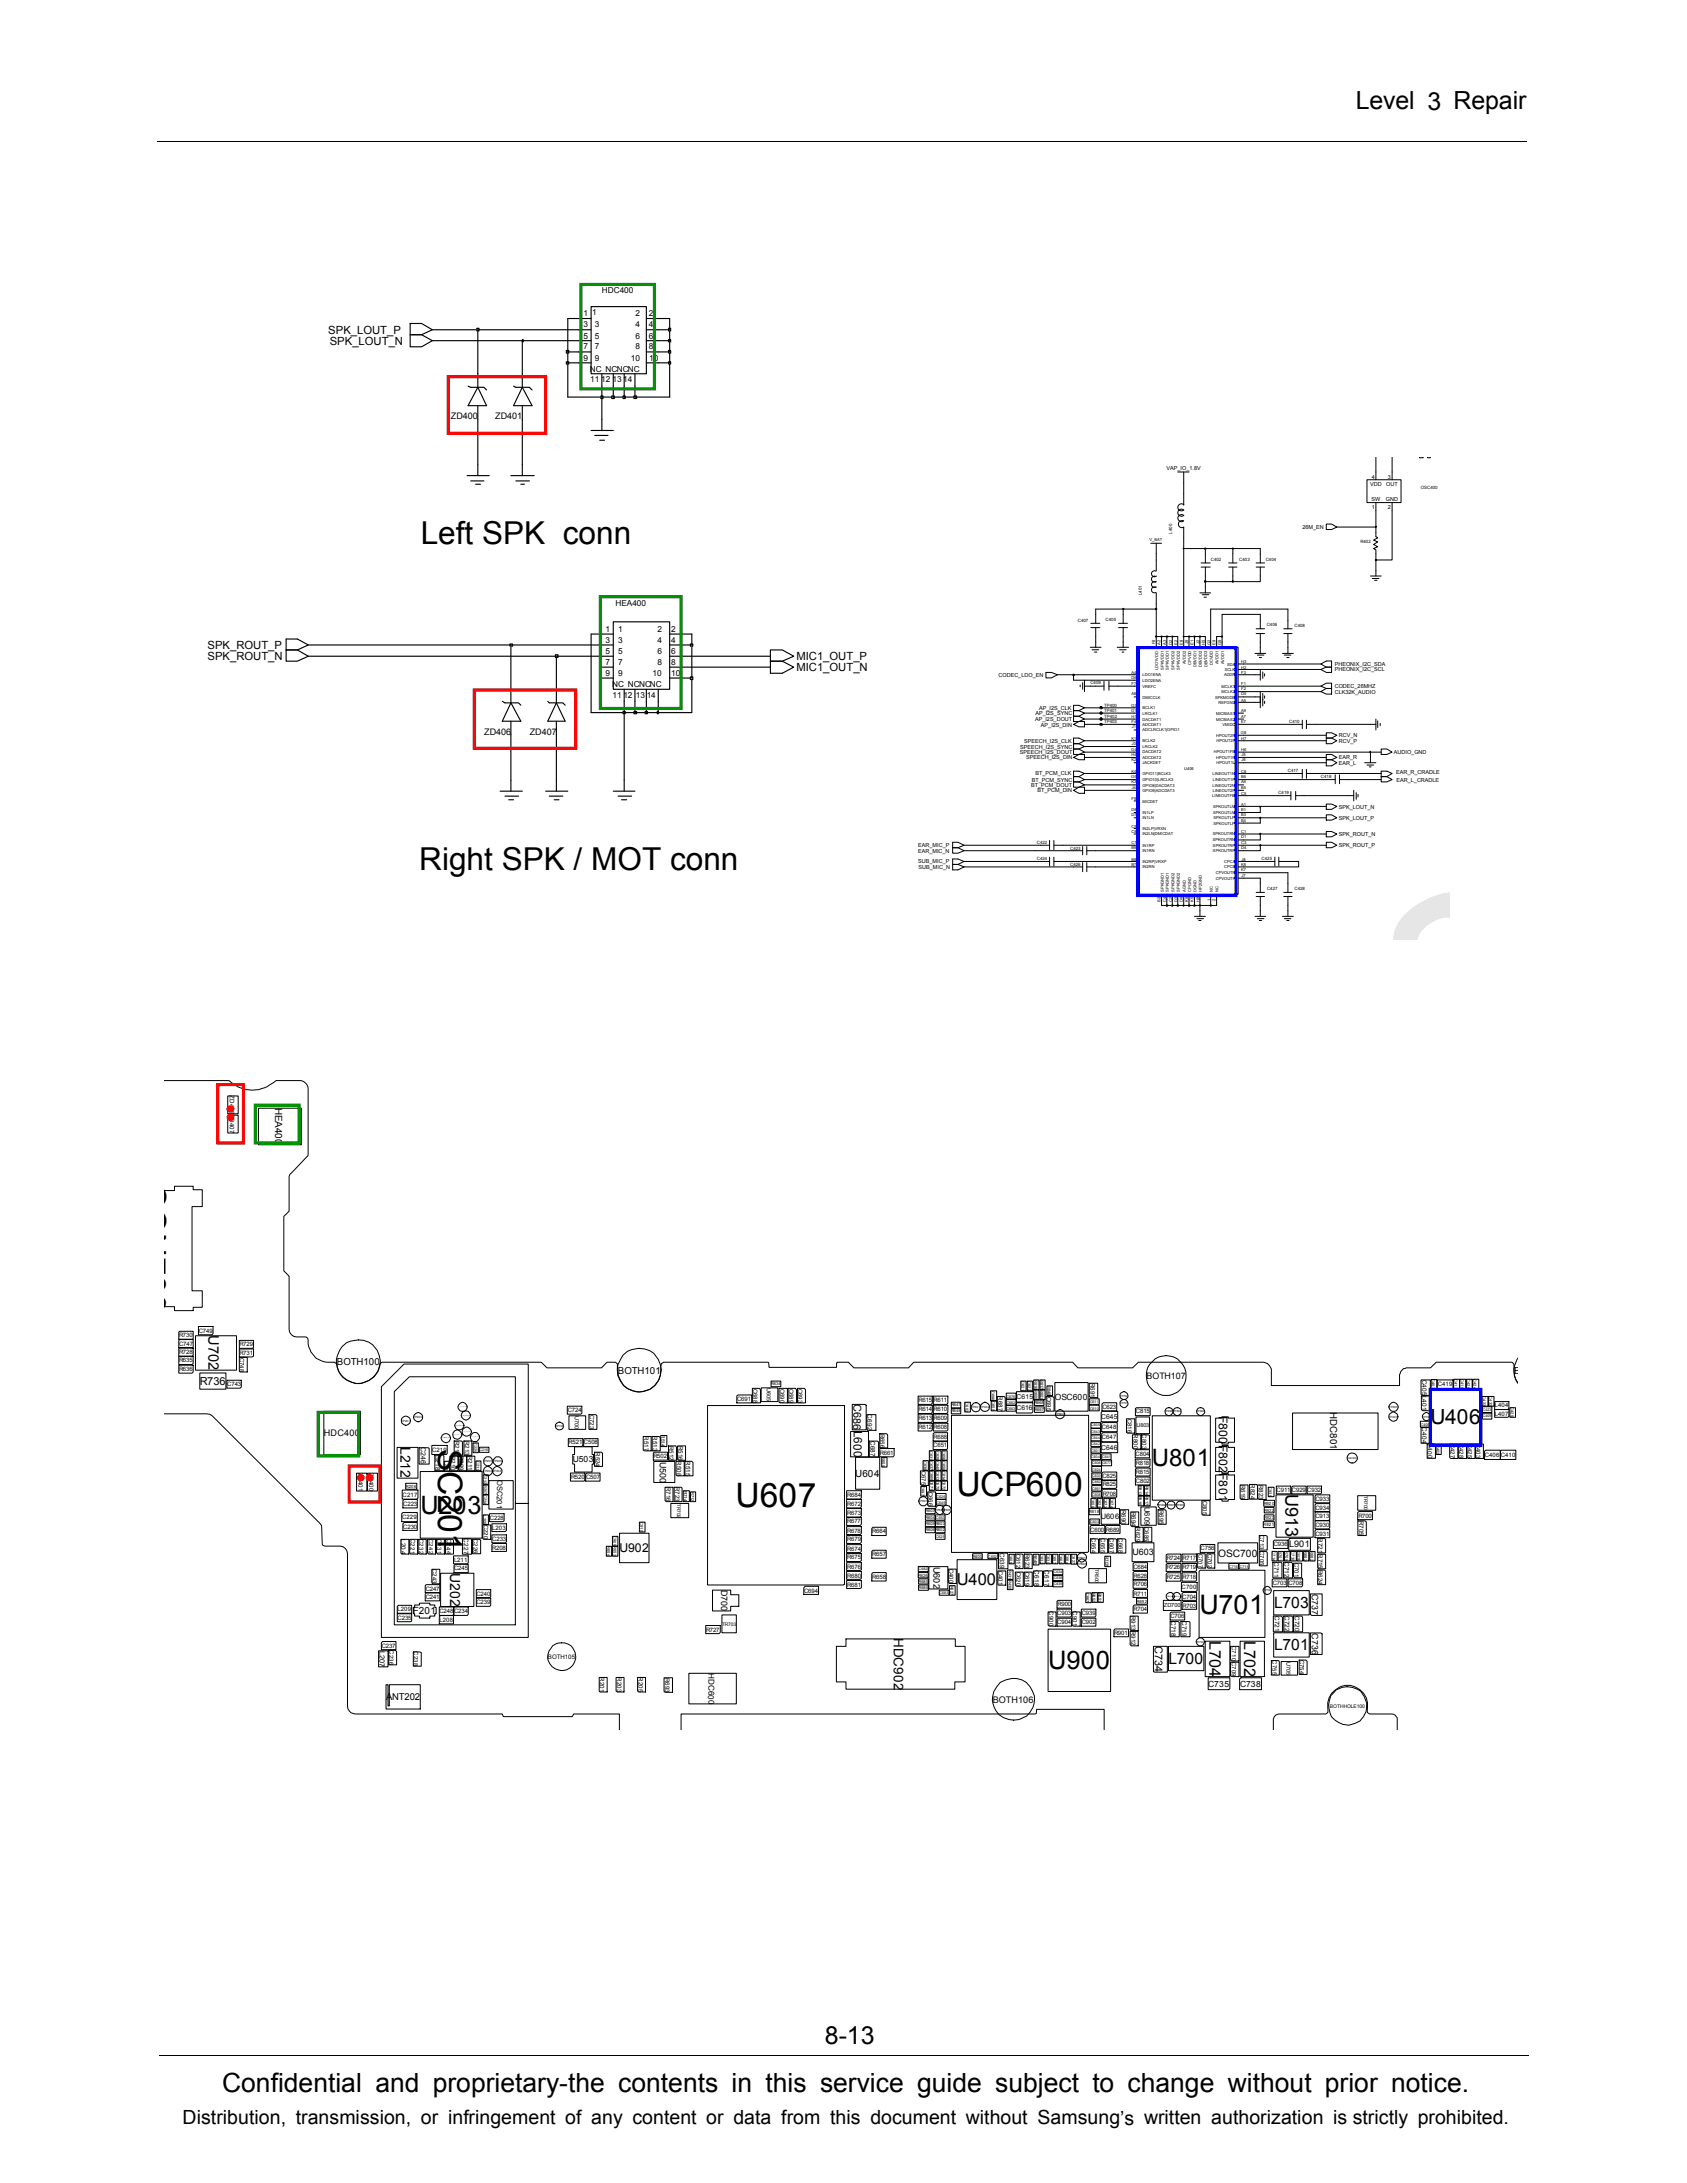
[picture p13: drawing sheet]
<svg xmlns="http://www.w3.org/2000/svg" width="216mm" height="279mm" viewBox="0 0 216 279" stroke-linecap="round" stroke-linejoin="round" font-family="sans-serif">
<defs><g id="words">
<g font-size="4.3">
<text x="56.1" y="185.5" transform="rotate(90 56.1 185.5)">SC201</text>
<text x="122.4" y="191.4">UCP600</text>
<text x="94.1" y="192.9">U607</text>
</g>
<text font-size="4.2" x="18.2" y="151.6" transform="rotate(90 18.2 151.6)">CON700</text>
<g font-size="4">
<text x="53.8" y="69.6">Left SPK conn</text>
<text x="53.7" y="111.4">Right SPK / MOT conn</text>
</g>
<g font-size="3.4">
<text x="153.5" y="206.5">U701</text>
<text x="28.4" y="267.7">Confidential and proprietary-the contents in this service guide subject to change without prior notice.</text>
</g>
<text font-size="3.3" x="134.1" y="213.7">U900</text>
<g font-size="3.2">
<text x="173.5" y="14">Level 3 Repair</text>
<text x="53.8" y="193.8">U203</text>
<text x="105.6" y="261.6">8-13</text>
</g>
<text font-size="3.1" x="147.4" y="187.7">U801</text>
<text font-size="2.7" x="183.1" y="182.3">U406</text>
<text font-size="2.5" x="23.4" y="271.9">Distribution, transmission, or infringement of any content or data from this document without Samsung’s written authorization is strictly prohibited.</text>
<text font-size="2.3" x="164.5" y="191.3" transform="rotate(90 164.5 191.3)">U913</text>
<g font-size="2.1">
<text x="122.5" y="202.9">U400</text>
<text x="154.8" y="210" transform="rotate(90 154.8 210)">L704</text>
<text x="159.2" y="210" transform="rotate(90 159.2 210)">L702</text>
</g>
<g font-size="2">
<text x="163" y="205.8">L703</text>
<text x="149.5" y="213">L700</text>
<text x="163" y="211.2">L701</text>
</g>
<text font-size="1.9" x="26.7" y="170.9" transform="rotate(90 26.7 170.9)">U702</text>
<g font-size="1.8">
<text x="51.2" y="185.2" transform="rotate(90 51.2 185.2)">L212</text>
<text x="57.6" y="201.3" transform="rotate(90 57.6 201.3)">U202</text>
</g>
<text font-size="1.7" x="114.4" y="209.6" transform="rotate(90 114.4 209.6)">HDC902</text>
<g font-size="1.6">
<text x="156" y="181.3" transform="rotate(90 156 181.3)">F800F802F801</text>
<text x="79.3" y="198.6">U902</text>
</g>
<g font-size="1.4">
<text x="42" y="42.7">SPK_LOUT_P</text>
<text x="42.2" y="44.1">SPK_LOUT_N</text>
<text x="26.6" y="83.1">SPK_ROUT_P</text>
<text x="26.6" y="84.5">SPK_ROUT_N</text>
<text x="101.9" y="84.5">MIC1_OUT_P</text>
<text x="101.9" y="85.9">MIC1_OUT_N</text>
<text x="25.6" y="177.2">R736</text>
<text x="109.2" y="179.7" transform="rotate(90 109.2 179.7)">C686L600</text>
<text x="147.8" y="210.7" transform="rotate(90 147.8 210.7)">C734</text>
</g>
<g font-size="1.3">
<text x="35.2" y="141.8" transform="rotate(90 35.2 141.8)">HEA400</text>
<text x="109.4" y="189">U604</text>
<text x="155.9" y="199.2">OSC700</text>
<text x="52.9" y="206.6">F201</text>
</g>
<g font-size="1.2">
<text x="57.7" y="53.7">ZD400</text>
<text x="63.4" y="53.7">ZD401</text>
<text x="62" y="94">ZD406</text>
<text x="67.8" y="94">ZD407</text>
<text x="43.1" y="174.7">BOTH100</text>
<text x="79.1" y="175.8">BOTH101</text>
<text x="193.8" y="175.9">B</text>
<text x="41.4" y="183.8">HDC400</text>
<text x="170.2" y="180.7" transform="rotate(90 170.2 180.7)">HDC801</text>
<text x="119.5" y="200.5" transform="rotate(90 119.5 200.5)">U602</text>
<text x="165" y="198">L901</text>
<text x="49.4" y="217.6">ANT202</text>
<text x="127" y="217.9">BOTH106</text>
</g>
<g font-size="1.1">
<text x="74.7" y="41.9">3</text>
<text x="74.7" y="40.5">1</text>
<text x="75.8" y="40.3">1</text>
<text x="76.1" y="41.9">3</text>
<text x="77" y="37.5">HDC400</text>
<text x="81.3" y="41.9">4</text>
<text x="81.3" y="40.5">2</text>
<text x="83.1" y="41.9">4</text>
<text x="83.1" y="40.5">2</text>
<text x="74.7" y="46.2">9</text>
<text x="74.7" y="44.7">7</text>
<text x="74.7" y="43.3">5</text>
<text x="75.5" y="47.6">NC NCNCNC</text>
<text x="76.1" y="46.2">9</text>
<text x="76.1" y="44.7">7</text>
<text x="76.1" y="43.3">5</text>
<text x="80.7" y="46.2">10</text>
<text x="81.3" y="44.7">8</text>
<text x="81.3" y="43.3">6</text>
<text x="83.1" y="44.7">8</text>
<text x="83.1" y="43.3">6</text>
<text x="83.1" y="46.2">10</text>
<text x="75.5" y="48.9">11 12</text>
<text x="78.4" y="48.9">13 14</text>
<text x="78.8" y="77.6">HEA400</text>
<text x="77.5" y="83.7">5</text>
<text x="77.5" y="82.3">3</text>
<text x="77.5" y="80.8">1</text>
<text x="79.1" y="83.7">5</text>
<text x="79.1" y="82.3">3</text>
<text x="79.1" y="80.8">1</text>
<text x="84.2" y="83.7">6</text>
<text x="84.2" y="82.3">4</text>
<text x="84.2" y="80.8">2</text>
<text x="85.9" y="83.7">6</text>
<text x="85.9" y="82.3">4</text>
<text x="85.9" y="80.8">2</text>
<text x="77.5" y="85.1">7</text>
<text x="77.5" y="86.5">9</text>
<text x="78.3" y="87.9">NC NCNCNC</text>
<text x="78.4" y="89.3">11 12</text>
<text x="79.1" y="85.1">7</text>
<text x="79.1" y="86.5">9</text>
<text x="81.4" y="89.3">13 14</text>
<text x="83.5" y="86.5">10</text>
<text x="84.2" y="85.1">8</text>
<text x="85.9" y="85.1">8</text>
<text x="85.9" y="86.5">10</text>
<text x="135" y="179.2">OSC600</text>
<text x="146.7" y="176.5">BOTH107</text>
<text x="73.3" y="187.2">U503</text>
<text x="84.5" y="187.1" transform="rotate(90 84.5 187.1)">U500</text>
<text x="92.3" y="203.5" transform="rotate(90 92.3 203.5)">D700</text>
<text x="144.9" y="199.1">U603</text>
<text x="167.9" y="204" transform="rotate(90 167.9 204)">C737</text>
<text x="167.9" y="209" transform="rotate(90 167.9 209)">C736</text>
<text x="154.6" y="215.9">C735</text>
<text x="158.7" y="215.9">C738</text>
</g>
<g font-size="1">
<text x="63.6" y="189.5" transform="rotate(90 63.6 189.5)">OSC201</text>
<text x="140.9" y="194.5">U606</text>
<text x="146.5" y="192.9" transform="rotate(90 146.5 192.9)">U609</text>
<text x="90.7" y="214.1" transform="rotate(90 90.7 214.1)">HDC600</text>
</g>
<g font-size=".9">
<text x="130.1" y="179">C615</text>
<text x="53.8" y="185.2" transform="rotate(90 53.8 185.2)">C246</text>
<text x="130.1" y="180.5">C616</text>
<text x="140.9" y="181.6">C645</text>
<text x="140.9" y="185.6">C646</text>
<text x="48.6" y="211.3" transform="rotate(90 48.6 211.3)">L207</text>
</g>
<g font-size=".8">
<text x="29.4" y="140.2" transform="rotate(90 29.4 140.2)">ZD406ZD407</text>
<text x="22.9" y="172.3">C747</text>
<text x="22.9" y="173.3">R728</text>
<text x="22.9" y="171.1">R730</text>
<text x="25.4" y="170.6">C749</text>
<text x="30.7" y="172.3">R729</text>
<text x="30.7" y="173.4">R731</text>
<text x="30.7" y="173.8" transform="rotate(90 30.7 173.8)">C748</text>
<text x="22.9" y="174.4">R635</text>
<text x="22.9" y="175.5">R636</text>
<text x="29.1" y="177.4">C743</text>
<text x="94.4" y="179.3">C691</text>
<text x="96.4" y="177.7" transform="rotate(90 96.4 177.7)">C688</text>
<text x="99.8" y="177.7" transform="rotate(90 99.8 177.7)">C690</text>
<text x="101" y="177.7" transform="rotate(90 101 177.7)">C689</text>
<text x="102.2" y="177.7" transform="rotate(90 102.2 177.7)">C693</text>
<text x="117.6" y="179.5">R615 R611</text>
<text x="127.7" y="178.7" transform="rotate(90 127.7 178.7)">R687</text>
<text x="134" y="178.8" transform="rotate(90 134 178.8)">C695</text>
<text x="139.6" y="177" transform="rotate(90 139.6 177)">R691</text>
<text x="182" y="176.6" transform="rotate(90 182 176.6)">C405L401</text>
<text x="184" y="177.4">C419</text>
<text x="55.3" y="185.9">C219</text>
<text x="58.2" y="184.4" transform="rotate(90 58.2 184.4)">R212</text>
<text x="59.5" y="184.4" transform="rotate(90 59.5 184.4)">R213</text>
<text x="72.7" y="180.8">C724</text>
<text x="72.7" y="184.9">R521 C508</text>
<text x="75.5" y="181.1" transform="rotate(90 75.5 181.1)">C723</text>
<text x="76.2" y="185.9" transform="rotate(90 76.2 185.9)">R524</text>
<text x="82.4" y="183.9" transform="rotate(90 82.4 183.9)">R517</text>
<text x="83.6" y="183.9" transform="rotate(90 83.6 183.9)">R513</text>
<text x="85.6" y="185.1" transform="rotate(90 85.6 185.1)">R512</text>
<text x="86.8" y="185.1" transform="rotate(90 86.8 185.1)">R516</text>
<text x="111" y="181" transform="rotate(90 111 181)">C692</text>
<text x="111.4" y="184.4" transform="rotate(90 111.4 184.4)">C687</text>
<text x="112.6" y="183.5" transform="rotate(90 112.6 183.5)">R656</text>
<text x="117.6" y="182.9">R612 R608</text>
<text x="117.6" y="181.8">R613 R609</text>
<text x="117.6" y="180.6">R614 R610</text>
<text x="119.4" y="185.3">C651</text>
<text x="119.5" y="184.1">R688</text>
<text x="141" y="184.2">C647</text>
<text x="141" y="182.9">C648</text>
<text x="141.1" y="180.3">C623</text>
<text x="144.3" y="181.6" transform="rotate(90 144.3 181.6)">C816</text>
<text x="145.1" y="183.6" transform="rotate(90 145.1 183.6)">R800</text>
<text x="145.4" y="180.9">C815</text>
<text x="146.2" y="183.6" transform="rotate(90 146.2 183.6)">C803</text>
<text x="182" y="182.7" transform="rotate(90 182 182.7)">C404</text>
<text x="182.7" y="184.7" transform="rotate(90 182.7 184.7)">L400</text>
<text x="185.7" y="184.8" transform="rotate(90 185.7 184.8)">C427</text>
<text x="186.8" y="184.8" transform="rotate(90 186.8 184.8)">C428</text>
<text x="187.8" y="184.8" transform="rotate(90 187.8 184.8)">C425</text>
<text x="188.9" y="184.8" transform="rotate(90 188.9 184.8)">C403</text>
<text x="191.3" y="180.1">L404</text>
<text x="191.3" y="181.2">L407</text>
<text x="45.9" y="188.5" transform="rotate(90 45.9 188.5)">ZD401</text>
<text x="47.3" y="188.5" transform="rotate(90 47.3 188.5)">ZD400</text>
<text x="51.5" y="191.6">C217</text>
<text x="55.8" y="186.2" transform="rotate(90 55.8 186.2)">C218</text>
<text x="57.7" y="186.4" transform="rotate(90 57.7 186.4)">R210</text>
<text x="58.8" y="186.4" transform="rotate(90 58.8 186.4)">R209</text>
<text x="59.9" y="186.4" transform="rotate(90 59.9 186.4)">R211</text>
<text x="73.1" y="189.3">R520 C507</text>
<text x="83.6" y="186.6">R502</text>
<text x="85.2" y="190.3" transform="rotate(90 85.2 190.3)">R716</text>
<text x="86.4" y="190.3" transform="rotate(90 86.4 190.3)">R723</text>
<text x="86.6" y="187" transform="rotate(90 86.6 187)">R508</text>
<text x="87.8" y="187" transform="rotate(90 87.8 187)">R515</text>
<text x="108.4" y="191.6">R684</text>
<text x="112.6" y="186.2">R661</text>
<text x="117.9" y="188.3" transform="rotate(90 117.9 188.3)">C675</text>
<text x="118.8" y="190.9" transform="rotate(90 118.8 190.9)">C666</text>
<text x="141.1" y="189.2">C825</text>
<text x="141.1" y="191.4">R708</text>
<text x="141.1" y="190.2">R825</text>
<text x="145.3" y="186.3">C804</text>
<text x="145.4" y="187.5">R818</text>
<text x="145.4" y="189.8">C802</text>
<text x="145.4" y="188.7">R815</text>
<text x="158.8" y="190" transform="rotate(90 158.8 190)">R619</text>
<text x="160" y="190" transform="rotate(90 160 190)">R824</text>
<text x="161.1" y="190" transform="rotate(90 161.1 190)">R823</text>
<text x="163.4" y="191">C911 C929 C932</text>
<text x="190" y="186.5">C406 C410</text>
<text x="51.4" y="197" transform="rotate(90 51.4 197)">L204</text>
<text x="51.5" y="194.5">C229</text>
<text x="51.6" y="195.7">C230</text>
<text x="51.6" y="192.7">C223</text>
<text x="52.6" y="197" transform="rotate(90 52.6 197)">C221</text>
<text x="53.6" y="197" transform="rotate(90 53.6 197)">C232</text>
<text x="54.9" y="197" transform="rotate(90 54.9 197)">C242</text>
<text x="56" y="197" transform="rotate(90 56 197)">C231</text>
<text x="57.2" y="197" transform="rotate(90 57.2 197)">C244</text>
<text x="59.4" y="196.9" transform="rotate(90 59.4 196.9)">C227</text>
<text x="60.6" y="197" transform="rotate(90 60.6 197)">C226</text>
<text x="61.9" y="195.2" transform="rotate(90 61.9 195.2)">C220</text>
<text x="62.7" y="194.5">C228</text>
<text x="63" y="197.3">C233</text>
<text x="63" y="195.8">L203</text>
<text x="108.4" y="192.7">R672</text>
<text x="108.4" y="193.9">R673</text>
<text x="108.4" y="195">R677</text>
<text x="108.4" y="196.2">R678</text>
<text x="108.4" y="197.3">R679</text>
<text x="111.6" y="196.3">R664</text>
<text x="139.5" y="196">C600 R689</text>
<text x="139.7" y="196.9" transform="rotate(90 139.7 196.9)">C654</text>
<text x="140.9" y="196.9" transform="rotate(90 140.9 196.9)">C655</text>
<text x="142" y="196.9" transform="rotate(90 142 196.9)">C607</text>
<text x="143.2" y="196.9" transform="rotate(90 143.2 196.9)">C668</text>
<text x="143.5" y="193.2" transform="rotate(90 143.5 193.2)">R690</text>
<text x="144.8" y="193.5" transform="rotate(90 144.8 193.5)">R694</text>
<text x="145.4" y="195.5" transform="rotate(90 145.4 195.5)">R629</text>
<text x="146.5" y="195.5" transform="rotate(90 146.5 195.5)">C685</text>
<text x="148.3" y="193.2" transform="rotate(90 148.3 193.2)">R695</text>
<text x="153.9" y="192.1" transform="rotate(90 153.9 192.1)">C805</text>
<text x="161.2" y="196.5" transform="rotate(90 161.2 196.5)">C713 C705</text>
<text x="163" y="197.9">C936</text>
<text x="168.4" y="194.3">C913</text>
<text x="168.4" y="195.4">C930</text>
<text x="168.4" y="196.5">C931</text>
<text x="168.4" y="192.1">C933</text>
<text x="168.4" y="193.2">C934</text>
<text x="168.7" y="196.9" transform="rotate(90 168.7 196.9)">R721R715R624</text>
<text x="173.8" y="194.2">R700</text>
<text x="173.9" y="194.6" transform="rotate(90 173.9 194.6)">R705</text>
<text x="54.5" y="203.6">C247</text>
<text x="55.4" y="200.8" transform="rotate(90 55.4 200.8)">C243</text>
<text x="58.1" y="199.9">L211</text>
<text x="58.1" y="201">C245</text>
<text x="63" y="198.3">R208</text>
<text x="102.9" y="203.8">C694</text>
<text x="108.4" y="198.5">R674</text>
<text x="108.4" y="199.6">R675</text>
<text x="108.4" y="200.8">R676</text>
<text x="108.4" y="201.9">R680</text>
<text x="108.4" y="203.1">R681</text>
<text x="111.6" y="199.2">R657</text>
<text x="111.6" y="202.1">R658</text>
<text x="121.5" y="200.8" transform="rotate(90 121.5 200.8)">C400</text>
<text x="128" y="198.8" transform="rotate(90 128 198.8)">C639 C401</text>
<text x="130" y="198.9" transform="rotate(90 130 198.9)">C612 C620</text>
<text x="131.2" y="198.9" transform="rotate(90 131.2 198.9)">R623 C619</text>
<text x="132.4" y="201" transform="rotate(90 132.4 201)">C618</text>
<text x="133.7" y="201" transform="rotate(90 133.7 201)">C617</text>
<text x="145.1" y="200.8">C684</text>
<text x="145.1" y="201.9">R628</text>
<text x="145.1" y="203">R706</text>
<text x="149.3" y="199.6">R724 R717</text>
<text x="149.3" y="202.1">R725 R718</text>
<text x="149.3" y="200.9">R726 R719</text>
<text x="151.2" y="203.4">C700</text>
<text x="153.4" y="198.8" transform="rotate(90 153.4 198.8)">C707</text>
<text x="153.6" y="198.4">C756</text>
<text x="154.6" y="198.8" transform="rotate(90 154.6 198.8)">C702</text>
<text x="162.9" y="202.8">C703 C708</text>
<text x="163.1" y="199.9" transform="rotate(90 163.1 199.9)">C711</text>
<text x="164.4" y="199.9" transform="rotate(90 164.4 199.9)">C712</text>
<text x="165.7" y="200" transform="rotate(90 165.7 200)">C701</text>
<text x="50.9" y="207.3">C235</text>
<text x="50.9" y="206.2">L209</text>
<text x="54.5" y="204.7">C241</text>
<text x="56.2" y="206.5">C248C234</text>
<text x="56.2" y="207.6">L208</text>
<text x="61" y="205.3">C239</text>
<text x="61" y="204.3">C240</text>
<text x="90.4" y="208.8">R727</text>
<text x="134.3" y="206.2" transform="rotate(90 134.3 206.2)">C900</text>
<text x="135.3" y="206.7">C903</text>
<text x="135.3" y="207.9">C904</text>
<text x="135.3" y="205.6">R900</text>
<text x="137.3" y="206.2" transform="rotate(90 137.3 206.2)">C901</text>
<text x="138.5" y="207.9">C902</text>
<text x="138.5" y="206.7">C939</text>
<text x="142.6" y="209.3">R901</text>
<text x="144.8" y="206.8" transform="rotate(90 144.8 206.8)">R913R912</text>
<text x="145.1" y="204.2">R711</text>
<text x="145.1" y="206.2">R704</text>
<text x="149.8" y="207.1">C706</text>
<text x="149.9" y="207.5" transform="rotate(90 149.9 207.5)">C718</text>
<text x="151.3" y="207.5" transform="rotate(90 151.3 207.5)">C719</text>
<text x="151.3" y="204.6">C704</text>
<text x="163.1" y="206.8" transform="rotate(90 163.1 206.8)">C721</text>
<text x="164.4" y="206.8" transform="rotate(90 164.4 206.8)">C722</text>
<text x="165.7" y="206.8" transform="rotate(90 165.7 206.8)">C720</text>
<text x="48.9" y="210.9">C237</text>
<text x="49.8" y="211.2" transform="rotate(90 49.8 211.2)">C236</text>
<text x="53" y="211.4" transform="rotate(90 53 211.4)">C238</text>
<text x="70.1" y="212.3">BOTH105</text>
<text x="76.8" y="214.7" transform="rotate(90 76.8 214.7)">R201</text>
<text x="79" y="214.7" transform="rotate(90 79 214.7)">R203</text>
<text x="81.7" y="214.7" transform="rotate(90 81.7 214.7)">R205</text>
<text x="85.1" y="214.7" transform="rotate(90 85.1 214.7)">R693</text>
<text x="157.6" y="210.7" transform="rotate(90 157.6 210.7)">C710 C709</text>
<text x="162.8" y="212.5" transform="rotate(90 162.8 212.5)">C755</text>
<text x="166.3" y="212.4" transform="rotate(90 166.3 212.4)">C754</text>
</g>
<g font-size=".7">
<text x="149.3" y="60.1">VAP_IO_1.8V</text>
<text x="175.4" y="62.1">VDD</text>
<text x="175.5" y="64.1">SW</text>
<text x="175.6" y="61.3">4</text>
<text x="175.6" y="65.2">1</text>
<text x="177.4" y="64.1">GND</text>
<text x="177.4" y="62.1">OUT</text>
<text x="177.6" y="65.2">2</text>
<text x="177.6" y="61.3">3</text>
<text x="166.7" y="67.7">26M_EN</text>
<text x="127.8" y="86.6">CODEC_LDO_EN</text>
<text x="170.8" y="85.3">PHEONIX_I2C_SDA</text>
<text x="170.8" y="85.9">PHEONIX_I2C_SCL</text>
<text x="170.8" y="88.8">CLK32K_AUDIO</text>
<text x="170.8" y="88.1">CODEC_26MHZ</text>
<text x="130.6" y="95.8">SPEECH_I2S_SYNC</text>
<text x="131.1" y="95.1">SPEECH_I2S_CLK</text>
<text x="132.5" y="92.3">AP_I2S_DOUT</text>
<text x="132.5" y="91.5">AP_I2S_SYNC</text>
<text x="133" y="90.8">AP_I2S_CLK</text>
<text x="133.2" y="93">AP_I2S_DIN</text>
<text x="171.3" y="95.1">RCV_P</text>
<text x="171.3" y="94.4">RCV_N</text>
<text x="130.5" y="96.5">SPEECH_I2S_DOUT</text>
<text x="131.3" y="97.2">SPEECH_I2S_DIN</text>
<text x="132" y="100.7">BT_PCM_DOUT</text>
<text x="132" y="100">BT_PCM_SYNC</text>
<text x="132.5" y="99.2">BT_PCM_CLK</text>
<text x="132.8" y="101.4">BT_PCM_DIN</text>
<text x="171.3" y="97.9">EAR_L</text>
<text x="171.3" y="97.2">EAR_R</text>
<text x="178.4" y="96.5">AUDIO_GND</text>
<text x="178.7" y="99.1">EAR_R_CRADLE</text>
<text x="178.7" y="100">EAR_L_CRADLE</text>
<text x="171.3" y="107">SPK_ROUT_N</text>
<text x="171.3" y="104.9">SPK_LOUT_P</text>
<text x="171.3" y="103.5">SPK_LOUT_N</text>
<text x="117.5" y="109.2">EAR_MIC_N</text>
<text x="117.5" y="110.5">SUB_MIC_P</text>
<text x="117.5" y="108.4">EAR_MIC_P</text>
<text x="117.6" y="111.2">SUB_MIC_N</text>
<text x="171.3" y="108.4">SPK_ROUT_P</text>
<text x="98.1" y="177.6" transform="rotate(90 98.1 177.6)">U605</text>
<text x="73.6" y="181.2" transform="rotate(90 73.6 181.2)">U700</text>
<text x="145.5" y="182.7">U803</text>
<text x="148.9" y="205.7">ZD700 R703</text>
<text x="164.7" y="212.7" transform="rotate(90 164.7 212.7)">U705</text>
</g>
<g font-size=".6">
<text x="181.8" y="62.5">OSC400</text>
<text x="150" y="68.3" transform="rotate(-90 150 68.3)">L400</text>
<text x="155" y="71.8">C402</text>
<text x="158.6" y="71.8">C403</text>
<text x="162" y="71.8">C404</text>
<text x="174.1" y="69.5">R402</text>
<text x="146.1" y="76.2" transform="rotate(-90 146.1 76.2)">L401</text>
<text x="137.9" y="79.6">C407</text>
<text x="141.5" y="79.5">C405</text>
<text x="162.1" y="80.1">C406</text>
<text x="165.7" y="80.2">C408</text>
<text x="139.6" y="87.6">C409</text>
<text x="141.3" y="90.5">TP400</text>
<text x="141.3" y="91.2">TP401</text>
<text x="141.3" y="92.6">TP403</text>
<text x="141.3" y="91.9">TP402</text>
<text x="165" y="92.6">C410</text>
<text x="163.6" y="101.7">C419</text>
<text x="164.8" y="98.8">C417</text>
<text x="169.1" y="99.5">C418</text>
<text x="132.7" y="108">C422</text>
<text x="132.7" y="110.1">C424</text>
<text x="137" y="110.8">C426</text>
<text x="137" y="108.7">C423</text>
<text x="161.5" y="110.1">C425</text>
<text x="162.2" y="113.9">C427</text>
<text x="165.7" y="113.9">C428</text>
<text x="84.7" y="183.7" transform="rotate(90 84.7 183.7)">R514</text>
<text x="87.5" y="190.8" transform="rotate(90 87.5 190.8)">R714</text>
<text x="174.6" y="191.4" transform="rotate(90 174.6 191.4)">TR700</text>
<text x="86.7" y="192.4" transform="rotate(90 86.7 192.4)">TR702</text>
<text x="132.3" y="198.9" transform="rotate(90 132.3 198.9)">R645</text>
<text x="140.1" y="200.8" transform="rotate(90 140.1 200.8)">TR500</text>
<text x="141.4" y="199.2" transform="rotate(90 141.4 199.2)">R707</text>
<text x="92.4" y="208.1">TR703</text>
<text x="170.2" y="218.6">BOTHHOLE100</text>
</g>
<g font-size=".5">
<text x="147.1" y="69.2">V_BAT</text>
<text x="147.8" y="82.5" transform="rotate(-90 147.8 82.5)">F8</text>
<text x="148.5" y="82.5" transform="rotate(-90 148.5 82.5)">A2</text>
<text x="149.2" y="82.5" transform="rotate(-90 149.2 82.5)">A3</text>
<text x="150" y="82.5" transform="rotate(-90 150 82.5)">D2</text>
<text x="150.7" y="82.5" transform="rotate(-90 150.7 82.5)">E2</text>
<text x="151.4" y="82.5" transform="rotate(-90 151.4 82.5)">E8</text>
<text x="152.1" y="82.4" transform="rotate(-90 152.1 82.4)">J9</text>
<text x="152.7" y="82.5" transform="rotate(-90 152.7 82.5)">E1</text>
<text x="153.5" y="82.4" transform="rotate(-90 153.5 82.4)">J2</text>
<text x="154.2" y="82.5" transform="rotate(-90 154.2 82.5)">H5</text>
<text x="154.9" y="82.5" transform="rotate(-90 154.9 82.5)">G2</text>
<text x="155.6" y="82.5" transform="rotate(-90 155.6 82.5)">E9</text>
<text x="156.3" y="82.5" transform="rotate(-90 156.3 82.5)">G9</text>
<text x="144.8" y="86.3">A4</text>
<text x="144.8" y="89">A8</text>
<text x="144.8" y="87">D6</text>
<text x="144.8" y="87.6">F7</text>
<text x="146.2" y="89.4">DMICCLK</text>
<text x="146.2" y="86.6">LDO1ENA</text>
<text x="146.2" y="87.2">LDO2ENA</text>
<text x="146.2" y="88">VREFC</text>
<text x="148.2" y="85.7" transform="rotate(-90 148.2 85.7)">LDO1VDD</text>
<text x="148.9" y="85.7" transform="rotate(-90 148.9 85.7)">SPKVDD1</text>
<text x="149.6" y="85.7" transform="rotate(-90 149.6 85.7)">SPKVDD1</text>
<text x="150.3" y="85.7" transform="rotate(-90 150.3 85.7)">SPKVDD2</text>
<text x="151" y="85.7" transform="rotate(-90 151 85.7)">SPKVDD2</text>
<text x="151.8" y="85" transform="rotate(-90 151.8 85)">AVDD2</text>
<text x="152.4" y="85.1" transform="rotate(-90 152.4 85.1)">CPVDD</text>
<text x="153.1" y="85.4" transform="rotate(-90 153.1 85.4)">DBVDD1</text>
<text x="153.8" y="85.4" transform="rotate(-90 153.8 85.4)">DBVDD2</text>
<text x="154.5" y="85.4" transform="rotate(-90 154.5 85.4)">DBVDD3</text>
<text x="155.2" y="85.1" transform="rotate(-90 155.2 85.1)">DCVDD</text>
<text x="155.5" y="89.4">SPKMODE</text>
<text x="156" y="85" transform="rotate(-90 156 85)">AVDD1</text>
<text x="156.3" y="88">MCLK1</text>
<text x="156.3" y="88.7">MCLK2</text>
<text x="156.7" y="85" transform="rotate(-90 156.7 85)">AVDD1</text>
<text x="156.7" y="86.6">ADDR</text>
<text x="156.7" y="85.9">SCLK</text>
<text x="157.1" y="85.2">SDA</text>
<text x="158.8" y="85.6">H2</text>
<text x="158.8" y="84.8">H3</text>
<text x="158.8" y="89">D5</text>
<text x="158.8" y="89.8">A5</text>
<text x="158.9" y="87.6">F1</text>
<text x="158.9" y="88.3">F2</text>
<text x="158.9" y="86.3">F3</text>
<text x="144.8" y="91.2">G1</text>
<text x="144.8" y="90.5">G3</text>
<text x="144.8" y="94.7">K1</text>
<text x="144.8" y="91.8">H1</text>
<text x="144.8" y="92.5">F4</text>
<text x="144.9" y="93.2">J1</text>
<text x="144.9" y="95.4">J3</text>
<text x="146.2" y="95">BCLK2</text>
<text x="146.2" y="93.6">ADCLRCLK1|GPIO1</text>
<text x="146.2" y="95.8">LRCLK2</text>
<text x="146.2" y="92.2">DACDAT1</text>
<text x="146.2" y="91.5">LRCLK1</text>
<text x="146.2" y="90.8">BCLK1</text>
<text x="146.2" y="92.9">ADCDAT1</text>
<text x="155.6" y="94.3">HPOUT2N</text>
<text x="155.6" y="91.5">MICBIAS1</text>
<text x="155.6" y="92.2">MICBIAS2</text>
<text x="155.7" y="95">HPOUT2P</text>
<text x="156" y="90.1">REFGND</text>
<text x="156.5" y="92.9">VMIDC</text>
<text x="158.8" y="94">G8</text>
<text x="158.8" y="94.7">H7</text>
<text x="158.8" y="91.2">A9</text>
<text x="158.8" y="91.8">A7</text>
<text x="158.9" y="92.5">E7</text>
<text x="144.8" y="99.6">G5</text>
<text x="144.8" y="96.1">G4</text>
<text x="144.8" y="97.5">K2</text>
<text x="144.8" y="100.3">K3</text>
<text x="144.8" y="98.9">K4</text>
<text x="144.8" y="96.8">H4</text>
<text x="144.9" y="101">J4</text>
<text x="146.2" y="97.8">JACKDET</text>
<text x="146.2" y="100.7">GPIO8|DACDAT3</text>
<text x="146.2" y="99.2">GPIO11|BCLK3</text>
<text x="146.2" y="101.3">GPIO9|ADCDAT3</text>
<text x="146.2" y="97.1">ADCDAT2</text>
<text x="146.2" y="96.4">DACDAT2</text>
<text x="146.2" y="100">GPIO10|LRCLK3</text>
<text x="151.6" y="98.5">U406</text>
<text x="155.2" y="100.7">LINEOUT2N</text>
<text x="155.2" y="99.2">LINEOUT1N</text>
<text x="155.2" y="101.3">LINEOUT2P</text>
<text x="155.2" y="100">LINEOUT1P</text>
<text x="155.3" y="96.4">HPOUT1FB</text>
<text x="155.6" y="97.1">HPOUT1R</text>
<text x="155.7" y="97.8">HPOUT1L</text>
<text x="158.8" y="96.1">H6</text>
<text x="158.8" y="101">B5</text>
<text x="158.8" y="99.6">B6</text>
<text x="158.8" y="100.3">A6</text>
<text x="158.8" y="101.7">C5</text>
<text x="158.8" y="98.9">C6</text>
<text x="158.9" y="96.8">J5</text>
<text x="158.9" y="97.5">J6</text>
<text x="144.8" y="104.5">D7</text>
<text x="144.8" y="103.8">D8</text>
<text x="144.8" y="108">C7</text>
<text x="144.8" y="106.6">C8</text>
<text x="144.8" y="105.9">C9</text>
<text x="144.8" y="102.4">F9</text>
<text x="146.2" y="102.7">MICDET</text>
<text x="146.2" y="104.9">IN1LN</text>
<text x="146.2" y="104.2">IN1LP</text>
<text x="146.2" y="106.9">IN2LN|DMICDAT</text>
<text x="146.2" y="106.2">IN2LP|VRXN</text>
<text x="155.2" y="102">LINEOUTFB</text>
<text x="155.2" y="106.9">SPKOUTRN</text>
<text x="155.2" y="107.7">SPKOUTRN</text>
<text x="155.3" y="104.2">SPKOUTLN</text>
<text x="155.3" y="103.4">SPKOUTLN</text>
<text x="155.3" y="104.9">SPKOUTLP</text>
<text x="155.3" y="105.6">SPKOUTLP</text>
<text x="158.8" y="106.6">C1</text>
<text x="158.8" y="103.8">B1</text>
<text x="158.8" y="108">C3</text>
<text x="158.8" y="105.2">B4</text>
<text x="158.8" y="104.5">B3</text>
<text x="158.8" y="103.1">A1</text>
<text x="158.8" y="107.3">D1</text>
<text x="144.8" y="110.8">B7</text>
<text x="144.8" y="110.2">B8</text>
<text x="144.8" y="108.7">B9</text>
<text x="146.2" y="111.1">IN2RN</text>
<text x="146.2" y="110.5">IN2RP|VRXP</text>
<text x="146.2" y="109.1">IN1RN</text>
<text x="146.2" y="108.4">IN1RP</text>
<text x="155.2" y="109.1">SPKOUTRP</text>
<text x="155.2" y="108.4">SPKOUTRP</text>
<text x="155.6" y="111.9">CPVOUTN</text>
<text x="155.6" y="112.6">CPVOUTP</text>
<text x="156.7" y="110.5">CPCA</text>
<text x="156.7" y="111.1">CPCB</text>
<text x="158.8" y="111.5">K7</text>
<text x="158.8" y="110.8">K8</text>
<text x="158.8" y="108.7">D4</text>
<text x="158.9" y="112.2">J7</text>
<text x="158.9" y="110.2">J8</text>
<text x="148.5" y="115.5" transform="rotate(-90 148.5 115.5)">B2</text>
<text x="148.9" y="114.1" transform="rotate(-90 148.9 114.1)">SPKGND1</text>
<text x="149.2" y="115.5" transform="rotate(-90 149.2 115.5)">C4</text>
<text x="149.6" y="114.1" transform="rotate(-90 149.6 114.1)">SPKGND1</text>
<text x="150" y="115.5" transform="rotate(-90 150 115.5)">C2</text>
<text x="150.3" y="114.1" transform="rotate(-90 150.3 114.1)">SPKGND2</text>
<text x="150.7" y="115.5" transform="rotate(-90 150.7 115.5)">D3</text>
<text x="151" y="114.1" transform="rotate(-90 151 114.1)">SPKGND2</text>
<text x="151.4" y="115.5" transform="rotate(-90 151.4 115.5)">D9</text>
<text x="151.8" y="114.1" transform="rotate(-90 151.8 114.1)">AGND</text>
<text x="152.1" y="115.5" transform="rotate(-90 152.1 115.5)">K9</text>
<text x="152.4" y="114.1" transform="rotate(-90 152.4 114.1)">CPGND</text>
<text x="152.7" y="115.5" transform="rotate(-90 152.7 115.5)">K5</text>
<text x="153.1" y="114.1" transform="rotate(-90 153.1 114.1)">DGND</text>
<text x="153.5" y="115.5" transform="rotate(-90 153.5 115.5)">H8</text>
<text x="153.8" y="114.1" transform="rotate(-90 153.8 114.1)">HP2GND</text>
<text x="154.9" y="115.3" transform="rotate(-90 154.9 115.3)">1</text>
<text x="155.2" y="114.1" transform="rotate(-90 155.2 114.1)">NC</text>
<text x="155.6" y="115.3" transform="rotate(-90 155.6 115.3)">2</text>
<text x="156" y="114.1" transform="rotate(-90 156 114.1)">NC</text>
<text x="98.7" y="177.3">R634</text>
<text x="123.6" y="179.5" transform="rotate(90 123.6 179.5)">C652</text>
<text x="126.9" y="178" transform="rotate(90 126.9 178)">C696C650</text>
<text x="128.8" y="179.7">C662</text>
<text x="128.8" y="178.9">C676</text>
<text x="130.7" y="176.8" transform="rotate(90 130.7 176.8)">C621</text>
<text x="131.5" y="176.8" transform="rotate(90 131.5 176.8)">C622</text>
<text x="132.4" y="179.7">R668</text>
<text x="132.4" y="176.6" transform="rotate(90 132.4 176.6)">R616R600</text>
<text x="133.2" y="176.6" transform="rotate(90 133.2 176.6)">R617R601</text>
<text x="134.1" y="177.4" transform="rotate(90 134.1 177.4)">R646</text>
<text x="139.5" y="179.6">C611</text>
<text x="183.3" y="176.5" transform="rotate(90 183.3 176.5)">C407</text>
<text x="186.1" y="176.5" transform="rotate(90 186.1 176.5)">C417</text>
<text x="186.9" y="176.5" transform="rotate(90 186.9 176.5)">C418</text>
<text x="187.7" y="176.5" transform="rotate(90 187.7 176.5)">C426</text>
<text x="188.6" y="176.5" transform="rotate(90 188.6 176.5)">C424</text>
<text x="189.8" y="178.7" transform="rotate(90 189.8 178.7)">C422</text>
<text x="190.6" y="178.7" transform="rotate(90 190.6 178.7)">C432</text>
<text x="60.6" y="184.7" transform="rotate(90 60.6 184.7)">C225</text>
<text x="61.4" y="185.7">C216</text>
<text x="119" y="185.7" transform="rotate(90 119 185.7)">C631C637C669C671</text>
<text x="119.8" y="185.7" transform="rotate(90 119.8 185.7)">C628C640C613C670</text>
<text x="120.6" y="185.7" transform="rotate(90 120.6 185.7)">C656C659C614C672</text>
<text x="121.8" y="180">R647</text>
<text x="121.8" y="180.8">R648</text>
<text x="128.8" y="180.4">C663</text>
<text x="132.4" y="180.6">R667</text>
<text x="139.5" y="180.4">C610</text>
<text x="139.7" y="185.8">C601</text>
<text x="139.7" y="182.6">C605</text>
<text x="139.7" y="185">C642</text>
<text x="139.7" y="183.4">C643</text>
<text x="139.7" y="184.2">C644</text>
<text x="181.8" y="182.5">C408</text>
<text x="183.8" y="184.9" transform="rotate(90 183.8 184.9)">C402</text>
<text x="189.8" y="181.4">C409</text>
<text x="189.8" y="180.6">C423</text>
<text x="193.4" y="180.1" transform="rotate(90 193.4 180.1)">C429</text>
<text x="51.9" y="190.5">R206</text>
<text x="56.9" y="187" transform="rotate(90 56.9 187)">L206</text>
<text x="61" y="187" transform="rotate(90 61 187)">C215</text>
<text x="61.9" y="188.7" transform="rotate(90 61.9 188.7)">C222R207C224</text>
<text x="88.4" y="190.9" transform="rotate(90 88.4 190.9)">R712</text>
<text x="112.9" y="186.5" transform="rotate(90 112.9 186.5)">R655</text>
<text x="117.9" y="190.2" transform="rotate(90 117.9 190.2)">C697</text>
<text x="118.2" y="186.9" transform="rotate(90 118.2 186.9)">C638</text>
<text x="119.9" y="191.7">C626</text>
<text x="139.7" y="186.6">C604 C641</text>
<text x="139.7" y="191.7" transform="rotate(90 139.7 191.7)">C658</text>
<text x="139.8" y="187.4">C606 C677</text>
<text x="139.8" y="191.5">C608</text>
<text x="139.8" y="188.2">C624</text>
<text x="139.8" y="189.1">C633</text>
<text x="139.8" y="189.8">C660</text>
<text x="139.8" y="190.7">C661</text>
<text x="140.5" y="191.7" transform="rotate(90 140.5 191.7)">C629</text>
<text x="141.3" y="191.7" transform="rotate(90 141.3 191.7)">C673</text>
<text x="142.1" y="191.7" transform="rotate(90 142.1 191.7)">C674</text>
<text x="145.8" y="190.1" transform="rotate(90 145.8 190.1)">R813 R816</text>
<text x="146.6" y="190.1" transform="rotate(90 146.6 190.1)">R814 R817</text>
<text x="162.4" y="190.3" transform="rotate(90 162.4 190.3)">C935</text>
<text x="61.8" y="193.9" transform="rotate(90 61.8 193.9)">L205</text>
<text x="77.7" y="197.9" transform="rotate(90 77.7 197.9)">R654</text>
<text x="78.5" y="196.6" transform="rotate(90 78.5 196.6)">C909R653</text>
<text x="81.9" y="194.8" transform="rotate(90 81.9 194.8)">C910</text>
<text x="118.4" y="194.4">R604 C653</text>
<text x="118.4" y="195.2">R605R603</text>
<text x="118.4" y="196">R606R602</text>
<text x="118.4" y="193.5">R607</text>
<text x="119.8" y="196.8">C625</text>
<text x="119.9" y="192.4">C649</text>
<text x="139.3" y="193.7">R618</text>
<text x="139.5" y="194.9">C603</text>
<text x="161.7" y="195.4">R921</text>
<text x="161.7" y="192.6">R92 0</text>
<text x="161.8" y="193.5">R922</text>
<text x="161.8" y="194.4">R923</text>
<text x="117.5" y="201.8">R626</text>
<text x="117.6" y="201">C682</text>
<text x="117.6" y="202.6">R685</text>
<text x="117.6" y="203.4">R686</text>
<text x="121.6" y="202.9" transform="rotate(90 121.6 202.9)">R627</text>
<text x="124.5" y="199.4">R400</text>
<text x="126.5" y="199.3">C602</text>
<text x="129.1" y="200.9" transform="rotate(90 129.1 200.9)">R431R430</text>
<text x="129.2" y="198.9" transform="rotate(90 129.2 198.9)">C609</text>
<text x="133.2" y="198.9" transform="rotate(90 133.2 198.9)">C632</text>
<text x="134" y="198.9" transform="rotate(90 134 198.9)">C630</text>
<text x="134.8" y="198.9" transform="rotate(90 134.8 198.9)">C657</text>
<text x="134.9" y="201.4">C634</text>
<text x="134.9" y="202.9">C635</text>
<text x="134.9" y="202.1">C636</text>
<text x="135.6" y="198.9" transform="rotate(90 135.6 198.9)">C665</text>
<text x="136.4" y="198.9" transform="rotate(90 136.4 198.9)">C664</text>
<text x="137.2" y="198.9" transform="rotate(90 137.2 198.9)">C627</text>
<text x="139" y="203.9" transform="rotate(90 139 203.9)">C667</text>
<text x="139.8" y="203.9" transform="rotate(90 139.8 203.9)">R652</text>
<text x="140.6" y="203.9" transform="rotate(90 140.6 203.9)">R651</text>
<text x="157.3" y="200.6">C716 C715</text>
<text x="162.9" y="198.6" transform="rotate(90 162.9 198.6)">C714</text>
<text x="163.7" y="198.6" transform="rotate(90 163.7 198.6)">R701</text>
<text x="164.5" y="198.6" transform="rotate(90 164.5 198.6)">R709</text>
<text x="165.3" y="198.6" transform="rotate(90 165.3 198.6)">C730</text>
<text x="166.9" y="198.6" transform="rotate(90 166.9 198.6)">R683</text>
<text x="167.7" y="198.6" transform="rotate(90 167.7 198.6)">R682</text>
<text x="120.2" y="204">C683</text>
<text x="145.5" y="205.2">R69 2</text>
</g>
<g font-size=".4">
<text x="51.4" y="182">TP201</text>
<text x="53" y="181.5">TP200</text>
<text x="124.3" y="180.3">TP401 TP402</text>
<text x="135.1" y="181.1">TP600</text>
<text x="177.8" y="181.4">TP400</text>
<text x="177.8" y="180.2">TP403</text>
<text x="61.8" y="188.4">TP204 TP202</text>
<text x="61.9" y="187.2">TP205 TP203</text>
<text x="117.6" y="192.3">TP603</text>
<text x="119.7" y="193.4">TP60TP605</text>
<text x="120.6" y="193.4">4</text>
<text x="137.9" y="199.5">TP601</text>
<text x="137.9" y="200.3">TP602</text>
<text x="166.1" y="198.6" transform="rotate(90 166.1 198.6)">TH700</text>
</g>
<g font-size=".3">
<text x="143.3" y="179.7">TP701</text>
<text x="143.3" y="178.8">TP702</text>
<text x="71.1" y="182.6">TP703</text>
<text x="149.1" y="180.8">TP806 TP805</text>
<text x="153.2" y="180.8">TP804</text>
<text x="182.1" y="181.4">TP700</text>
<text x="172.4" y="186.7">CMC800</text>
<text x="148.2" y="192.7">TP802 TP801 TP803</text>
<text x="161.7" y="203.7">TP706</text>
<text x="153.1" y="210.2">TP704</text>
</g>
</g></defs>
<path d="M20.2 18.1h175.3M20.4 263h175.3" fill="none" stroke="#000" stroke-width=".13"/>
<g fill="#e6e6e6">
<path d="M20 30v21zM20 30v5.2zM20 30h11.5zM20 30h1.9zM27.4 30h32.6zM51.3 30h25.2zM63.3 30h8.9zM68 30h18.2zM81.9 30h29.7zM92.6 30h8.2zM99.1 30h17.6z"/>
<path d="M20 30v21zM20 30v5.2zM20 30h11.5zM20 30h1.9zM27.4 30h32.6zM51.3 30h25.2zM63.3 30h8.9zM68 30h18.2zM81.9 30h29.7zM92.6 30h8.2zM99.1 30h17.6z"/>
<path d="M20 30v21zM20 30v5.2zM20 30h11.5zM20 30h1.9zM27.4 30h32.6zM51.3 30h25.2zM63.3 30h8.9zM68 30h18.2zM81.9 30h29.7zM92.6 30h8.2zM99.1 30h17.6z"/>
<path d="M20 30v21zM20 30v5.2zM20 30h11.5zM20 30h1.9zM27.4 30h32.6zM51.3 30h25.2zM63.3 30h8.9zM68 30h18.2zM81.9 30h29.7zM92.6 30h8.2zM99.1 30h17.6z"/>
</g>
<g fill="none" stroke="#000" stroke-width=".14">
<path d="M75.6 39.2h7.1v8.6h-7.1zM52.5 42.8h1.5l1.3 .8-1.3 .8h-1.5zM52.5 41.4h1.5l1.3 .8-1.3 .6h-1.5zM59.9 49.4l.3 .2h1.7l.4 .3M61.2 47.8v1.8M61.2 51.9v1.8M61.2 59.5v1.4M61.2 49.6l1.1 2.3h-2.4zM65.7 49.4l.3 .2h1.8l.3 .3M66.8 47.8v1.8M66.8 51.9v1.8M66.8 59.5v1.4"/>
<path d="M66.8 49.6l1.3 2.3h-2.4zM74.1 40.8h1.5M74.1 46.4h1.5M74.1 43.6h1.5M74.1 42.2h1.5M74.1 45h1.5M75.6 55.1h2.9M76.1 55.7h1.7M76.8 56.3h.6M77 47.8v1.6M77 53.7v1.4M78.5 47.8v1.6"/>
<path d="M79.9 47.8v1.6M81.3 47.8v1.6M82.7 40.8h1.5M82.7 42.2h1.5M82.7 45h1.5M82.7 46.4h1.5M82.7 43.6h1.5M59.8 60.9h2.8M60.2 61.6h1.7M60.9 62h.6M65.4 60.9h3M66 61.6h1.8"/>
<path d="M66.7 62h.4M78.5 79.6h7.2v8.6h-7.2zM36.6 81.8h1.5l1.4 .8-1.4 .6h-1.5zM36.6 83.2h1.5l1.4 .8-1.4 .6h-1.5zM64.3 89.8l.3 .2h1.8l.3 .3M65.4 88.2v1.8M65.4 92.3v9M65.4 90l1.3 2.3h-2.4zM70.1 89.8l.2 .2h1.7l.3 .3M71.2 88.2v1.8M71.2 92.3v9M71.2 90l1.1 2.3h-2.2z"/>
<path d="M75.6 81.2v10h4.3v10.1M77 86.8h1.5M77 82.5h1.5M77 85.4h1.5M77 81.2h1.5M77 84h1.5M79.9 88.2v1.6M81.3 88.2v1.6M82.7 88.2v1.6M84.2 88.2v1.6M85.7 86.8h1.4M85.7 84h1.4"/>
<path d="M85.7 81.2h1.4M85.7 82.5h1.4M85.7 85.4h1.4M98.6 84.6h1.5l1.5 .8-1.5 .8h-1.5zM98.6 83.2h1.5l1.5 .8-1.5 .6h-1.5zM64 101.3h2.8M64.6 101.9h1.8M65.1 102.4h.6M69.8 101.3h2.9M70.3 101.9h1.7M70.9 102.4h.6M78.5 101.3h2.8"/>
<path d="M79.1 101.9h1.7M79.5 102.4h.7"/>
</g>
<path d="M79.7 91.1h.3v.3h-.3z" fill="#c3c3c3"/>
<path d="M79.7 91.1h.3v.3h-.3zM79.9 89.8v1.4h1.4" fill="none" stroke="#000" stroke-width=".14"/>
<path d="M81.1 91.1h.4v.3h-.4z" fill="#c3c3c3"/>
<path d="M81.1 91.1h.4v.3h-.4zM81.3 89.8v1.4h1.4" fill="none" stroke="#000" stroke-width=".14"/>
<path d="M82.6 91.1h.2v.3h-.2z" fill="#c3c3c3"/>
<path d="M82.6 91.1h.2v.3h-.2zM82.7 89.8v1.4h1.5" fill="none" stroke="#000" stroke-width=".14"/>
<path d="M84.1 91.1h.1v.3h-.1z" fill="#c3c3c3"/>
<path d="M65.4 82.6v5.6M71.2 84v4.2M84.1 91.1h.1v.3h-.1zM87.1 86.8h1.4v4.4h-4.3v-1.4" fill="none" stroke="#000" stroke-width=".14"/>
<path d="M88.3 86.6h.4v.4h-.4z" fill="#c3c3c3"/>
<path d="M39.5 84h31.7M87.1 85.4h11.5M88.3 86.6h.4v.4h-.4zM88.5 82.5v4.3" fill="none" stroke="#000" stroke-width=".14"/>
<path d="M71.1 83.8h.3v.3h-.3z" fill="#c3c3c3"/>
<path d="M39.5 82.5h25.9M71.1 83.8h.3v.3h-.3zM71.2 84h5.8M87.1 84h11.5" fill="none" stroke="#000" stroke-width=".14"/>
<path d="M65.3 82.4h.3v.3h-.3z" fill="#c3c3c3"/>
<path d="M65.3 82.4h.3v.3h-.3zM65.4 82.5h11.6M87.1 82.5h1.4" fill="none" stroke="#000" stroke-width=".14"/>
<path d="M88.3 82.4h.4v.3h-.4z" fill="#c3c3c3"/>
<path d="M61.2 53.7v5.8M66.8 53.7v5.8M72.7 46.4v4.4h4.3v2.9M75.6 81.2h1.4M87.1 81.2h1.4v1.3M88.3 82.4h.4v.3h-.4z" fill="none" stroke="#000" stroke-width=".14"/>
<path d="M76.9 50.7h.3v.3h-.3z" fill="#c3c3c3"/>
<path d="M76.9 50.7h.3v.3h-.3zM77 49.4v1.4h1.5" fill="none" stroke="#000" stroke-width=".14"/>
<path d="M78.3 50.7h.3v.3h-.3z" fill="#c3c3c3"/>
<path d="M78.3 50.7h.3v.3h-.3zM78.5 49.4v1.4h1.4" fill="none" stroke="#000" stroke-width=".14"/>
<path d="M79.7 50.7h.3v.3h-.3z" fill="#c3c3c3"/>
<path d="M79.7 50.7h.3v.3h-.3zM79.9 49.4v1.4h1.4" fill="none" stroke="#000" stroke-width=".14"/>
<path d="M81.1 50.7h.4v.3h-.4z" fill="#c3c3c3"/>
<path d="M61.2 42.2v5.6M66.8 43.6v4.2M81.1 50.7h.4v.3h-.4zM85.7 46.4v4.4h-4.4v-1.4" fill="none" stroke="#000" stroke-width=".14"/>
<path d="M72.5 46.3h.3v.3h-.3z" fill="#c3c3c3"/>
<path d="M72.5 46.3h.3v.3h-.3zM72.7 45v1.4h1.4M84.2 46.4h1.5" fill="none" stroke="#000" stroke-width=".14"/>
<path d="M85.6 46.3h.2v.3h-.2z" fill="#c3c3c3"/>
<path d="M85.6 46.3h.2v.3h-.2zM85.7 45v1.4" fill="none" stroke="#000" stroke-width=".14"/>
<path d="M72.5 44.9h.3v.3h-.3z" fill="#c3c3c3"/>
<path d="M72.5 44.9h.3v.3h-.3zM72.7 40.8v4.2h1.4M84.2 45h1.5" fill="none" stroke="#000" stroke-width=".14"/>
<path d="M85.6 44.9h.2v.3h-.2z" fill="#c3c3c3"/>
<path d="M55.3 43.6h11.5M85.6 44.9h.2v.3h-.2zM85.7 43.6v1.4" fill="none" stroke="#000" stroke-width=".14"/>
<path d="M66.8 43.5h.2v.3h-.2z" fill="#c3c3c3"/>
<path d="M66.8 43.6h7.3M66.8 43.5h.2v.3h-.2zM84.2 43.6h1.5" fill="none" stroke="#000" stroke-width=".14"/>
<path d="M85.6 43.5h.2v.3h-.2z" fill="#c3c3c3"/>
<path d="M55.3 42.2h5.9M85.6 43.5h.2v.3h-.2zM85.7 42.2v1.4" fill="none" stroke="#000" stroke-width=".14"/>
<path d="M61 42h.3v.4h-.3z" fill="#c3c3c3"/>
<path d="M61 42h.3v.4h-.3zM61.2 42.2h12.9M84.2 42.2h1.5" fill="none" stroke="#000" stroke-width=".14"/>
<path d="M85.6 42h.2v.4h-.2z" fill="#c3c3c3"/>
<path d="M72.7 40.8h1.4M84.2 40.8h1.5v1.4M85.6 42h.2v.4h-.2z" fill="none" stroke="#000" stroke-width=".14"/>
<g fill="#e6e6e6">
<path d="M179.6 117.3a10.4 10.4 0 0 1 6-3.1v4.4v-1.1a4 4 0 0 0-3.3 1.2l-.6 .7a.98 .98 0 0 0-.2 .9l4.1-.1-7.2 .1a3.7 3.7 0 0 1 .5-2.1zM185.6 111.3v9zM185.6 117.3v3zM185.6 101v18.5zM185.6 94.8v13.3zM185.6 86.5v15.1zM185.6 80.5v15.2zM185.6 72.3v19.3zM185.6 76.8v7.2z"/>
<path d="M177.9 120.3h7.7zM185.6 113.2v7.1zM185.6 112.4v7.9zM185.6 115v4zM185.6 105v15.1zM185.6 96.7v15.5zM185.6 92.6v4.3zM185.6 96.8v12.4zM185.6 91.4v13.9zM185.6 97.5v4.9zM185.6 83v16.5z"/>
<path d="M179.6 117.3a10.4 10.4 0 0 1 6-3.1v4.4v-1.1a4 4 0 0 0-3.3 1.2l-.6 .7a.98 .98 0 0 0-.2 .9l4.1-.1-7.2 .1a3.7 3.7 0 0 1 .5-2.1zM185.6 111.3v9zM185.6 117.3v3zM185.6 101v18.5zM185.6 94.8v13.3zM185.6 86.5v15.1zM185.6 80.5v15.2zM185.6 72.3v19.3zM185.6 76.8v7.2z"/>
<path d="M177.9 120.3h7.7zM185.6 113.2v7.1zM185.6 112.4v7.9zM185.6 115v4zM185.6 105v15.1zM185.6 96.7v15.5zM185.6 92.6v4.3zM185.6 96.8v12.4zM185.6 91.4v13.9zM185.6 97.5v4.9zM185.6 83v16.5z"/>
<path d="M179.6 117.3a10.4 10.4 0 0 1 6-3.1v4.4v-1.1a4 4 0 0 0-3.3 1.2l-.6 .7a.98 .98 0 0 0-.2 .9l4.1-.1-7.2 .1a3.7 3.7 0 0 1 .5-2.1zM185.6 111.3v9zM185.6 117.3v3zM185.6 101v18.5zM185.6 94.8v13.3zM185.6 86.5v15.1zM185.6 80.5v15.2zM185.6 72.3v19.3zM185.6 76.8v7.2z"/>
<path d="M177.9 120.3h7.7zM185.6 113.2v7.1zM185.6 112.4v7.9zM185.6 115v4zM185.6 105v15.1zM185.6 96.7v15.5zM185.6 92.6v4.3zM185.6 96.8v12.4zM185.6 91.4v13.9zM185.6 97.5v4.9zM185.6 83v16.5z"/>
<path d="M179.6 117.3a10.4 10.4 0 0 1 6-3.1v4.4v-1.1a4 4 0 0 0-3.3 1.2l-.6 .7a.98 .98 0 0 0-.2 .9l4.1-.1-7.2 .1a3.7 3.7 0 0 1 .5-2.1zM185.6 111.3v9zM185.6 117.3v3zM185.6 101v18.5zM185.6 94.8v13.3zM185.6 86.5v15.1zM185.6 80.5v15.2zM185.6 72.3v19.3zM185.6 76.8v7.2z"/>
<path d="M177.9 120.3h7.7zM185.6 113.2v7.1zM185.6 112.4v7.9zM185.6 115v4zM185.6 105v15.1zM185.6 96.7v15.5zM185.6 92.6v4.3zM185.6 96.8v12.4zM185.6 91.4v13.9zM185.6 97.5v4.9zM185.6 83v16.5z"/>
</g>
<g fill="none" stroke="#000" stroke-width=".13">
<path d="M181.7 58.6h.4M182.7 58.6h.3M139.6 79.8h1.2M140.2 78.6v1.2M143.2 79.8h1.1M143.7 78.6v1.2M147.3 69.5h1.4M147.9 73.8a.38 .38 0 0 0-.5 .4 .38 .38 0 0 0 .6 .2M147.9 75.2a.38 .38 0 0 0-.5 .3 .38 .38 0 0 0 .5 .3M147.9 73.1a.38 .38 0 0 0-.5 .4 .38 .38 0 0 0 .6 .2M147.9 74.5a.38 .38 0 0 0-.5 .3 .38 .38 0 0 0 .6 .3M148 69.5v1.4"/>
<path d="M148 71.7v1.3M148 75.9v1.4M150.7 60.4h1.5M151.5 66.7a.46 .46 0 0 0-.7 .4 .46 .46 0 0 0 .7 .4M151.5 60.4v1.4M151.5 63.2v1.4M151.5 67.5v1.3M151.5 66a.46 .46 0 0 0-.6 0 .46 .46 0 0 0-.1 .6 .46 .46 0 0 0 .7 .1M151.5 64.6a.46 .46 0 0 0-.6 0 .46 .46 0 0 0-.1 .6 .46 .46 0 0 0 .7 .1M151.5 65.3a.46 .46 0 0 0-.6 0 .46 .46 0 0 0-.1 .6 .46 .46 0 0 0 .7 .1M153.6 75.9h1.3M153.7 72.1h1.2"/>
<path d="M153.7 72.6h1.2M153.9 76.1h.8M154.1 76.4h.3M154.3 70.9v1.2M154.3 72.6v1.1M154.3 75.1v.8M157.2 72.6h1.1M157.2 72.1h1.1M157.8 70.9v1.2M157.8 72.6v1.1M160.8 72.6h1M160.8 72.1h1"/>
<path d="M161.3 70.9v1.2M161.3 72.6v1.1M161.3 79.4v1.1M164.8 79.4v1.1M169.7 67.1h.7l.7 .4-.7 .3h-.7zM174.9 61.4h4.4v2.9h-4.4zM175.4 73.7h1.4M175.6 74h.9M175.9 74.3h.3M176.1 68.2v.5l.2 .1-.5 .3 .5 .3-.5 .3 .5 .3-.5 .2 .3 .2v.5M176.1 60.4v1M176.1 64.3v1"/>
<path d="M176.1 73v.7M178.2 60.4v1M178.2 64.3v1M133.9 86.1h.7l.7 .3-.7 .4h-.7zM137.4 95.2h.7l.7 .3-.7 .4h-.7zM137.4 95.9h.7l.7 .4-.7 .3h-.7zM137.4 91.7h.7l.7 .3-.7 .4h-.7zM137.4 99.4h.7l.7 .4-.7 .3h-.7zM137.4 90.3h.7l.7 .3-.7 .4h-.7zM137.4 98.7h.7l.7 .3-.7 .4h-.7zM137.4 91h.7l.7 .3-.7 .4h-.7zM137.4 94.5h.7l.7 .3-.7 .4h-.7z"/>
<path d="M137.4 96.9l.7-.3h.7v.6h-.7zM137.4 92.7l.7-.3h.7v.6h-.7zM138.2 87.7v.2M138.6 87.4v.8M138.8 87.8h.7M138.8 87.1v1.4M139.5 82.8h1.4M139.6 80.3h1.2M139.8 83.2h.8M140.1 83.5h.3M140.2 87.8h1.1M140.2 80.3v1.2"/>
<path d="M140.2 82.2v.6M141.3 87.2v1.1M141.9 87.8h1.1M141.9 87.2v1.1M143 82.8h1.4M143.2 80.3h1.1M143.3 83.2h.8M143.6 83.5h.2M143.7 80.3v1.2M143.7 82.2v.6M145.1 89.2h.7M145.1 92.7h.7"/>
<path d="M145.1 86.4h.7M145.1 92h.7M145.1 99.8h.7M145.1 87.1h.7M145.1 90.6h.7M145.1 96.9h.7M145.1 94.8h.7M145.1 93.4h.7M145.1 95.5h.7M145.1 87.8h.7M145.1 99h.7M145.1 97.6h.7"/>
<path d="M145.1 91.3h.7M145.1 96.3h.7M145.8 82.8h.1M145.8 82.8h12.7v31.6h-12.7zM148 82.2v.6M148.7 82.2v.6M149.3 82.2v.6M150 82.2v.6M150.7 82.2v.6M151.5 82.2v.6M152.2 82.2v.6M152.9 82.2v.6"/>
<path d="M153.6 82.2v.6M154.3 82.2v.6M154.9 82.2v.6M155.7 82.2v.6M156.4 82.2v.6M158.5 89.9h.7M158.5 87.8h.7M158.5 92.7h.7M158.5 86.4h.7M158.5 92h.7M158.5 91.3h.7M158.5 96.3h.7"/>
<path d="M158.5 94.1h.7M158.5 85.7h.7M158.5 96.9h.7M158.5 89.2h.7M158.5 99h.7M158.5 97.6h.7M158.5 99.8h.7M158.5 88.5h.7M158.5 85h.7M158.5 94.8h.7M160.6 83.6h1.4M160.6 89.9h.7"/>
<path d="M160.6 89.2h.7M160.6 86.4h.7M160.8 81.1h1M160.8 80.5h1M160.9 83.8h.9M161.2 84.2h.3M161.3 81.1v1.1M161.3 82.8v.8M161.3 85.7v1.4M161.3 88.5v2.1M161.6 86v.8M161.6 88.8v1.6"/>
<path d="M161.8 86.2v.3M161.8 89.1v.3M161.8 89.7v.3M164.1 83.6h1.4M164.3 80.5h1.1M164.3 81.1h1.1M164.4 83.8h.8M164.7 84.2h.3M164.8 81.1v1.1M164.8 82.8v.8M165.5 92.7h1.2M165.5 99h1.2"/>
<path d="M166.7 92.2v1.1M166.7 98.5v1.1M167.2 99h1.2M167.2 92.2v1.1M167.2 98.5v1.1M167.2 92.7h1.2M169 87.8l.7-.4h.7v.7h-.7zM169 88.5l.7-.4h.7v.7h-.7zM169 85l.7-.4h.7v.8h-.7zM169 85.7l.7-.3h.7v.7h-.7zM169.7 97.2h.7l.7 .4-.7 .4h-.7zM169.7 96.6h.7l.7 .3-.7 .3h-.7z"/>
<path d="M169.7 94.5h.7l.7 .3-.7 .4h-.7zM169.7 99.8h1.2M169.7 93.8h.7l.7 .3-.7 .4h-.7zM170.9 99.2v1.1M171.4 99.8h1.2M171.4 99.2v1.1M174.6 97.6h1.5M174.9 97.9h.9M175.2 98.1h.3M175.4 96.9v.7M175.4 92.7h.7M176.1 92v1.4"/>
<path d="M176.3 92.3v.8M176.6 92.6v.3M176.8 99.4h.7l.7 .4-.7 .3h-.7zM176.8 95.9h.7l.7 .4-.7 .3h-.7zM176.8 98.7h.7l.7 .3-.7 .4h-.7zM121.9 109.9h.7l.8 .4-.8 .3h-.7zM121.9 108.5h.7l.8 .4-.8 .3h-.7zM121.9 107.8h.7l.8 .4-.8 .3h-.7zM121.9 110.6h.7l.8 .4-.8 .3h-.7zM133.2 110.3h1.1M133.2 108.2h1.1M134.3 107.6v1.1"/>
<path d="M134.3 109.7v1.1M134.9 110.3h1.1M134.9 108.2h1.1M134.9 107.6v1.1M134.9 109.7v1.1M137.4 100.1h.7l.7 .4-.7 .3h-.7zM137.4 111h1.2M137.4 108.9h1.2M137.4 101.2l.7-.4h.7v.7h-.7zM138.6 108.4v1M138.6 110.4v1.2M139.1 111h1.1"/>
<path d="M139.1 108.4v1M139.1 110.4v1.2M139.1 108.9h1.1M145.1 111h.7M145.1 100.5h.7M145.1 104h.7M145.1 108.9h.7M145.1 108.2h.7M145.1 106h.7M145.1 102.5h.7M145.1 110.3h.7M145.1 104.7h.7"/>
<path d="M145.1 101.2h.7M145.1 106.7h.7M148.7 114.4v1.5h.6M149.3 114.4v.7M150 114.4v.7M150.7 114.4v.7M151.5 114.4v.7M152.2 114.4v.7M152.9 117.3h1.4M152.9 114.4v.7M153.2 117.6h.8M153.4 117.8h.3"/>
<path d="M153.6 114.4v.7M153.6 115.9v1.4M154.9 114.4v.7M155.7 114.4v.7M158.5 101.8h.7M158.5 103.2h.7M158.5 104.7h.7M158.5 101.2h.7M158.5 108.9h.7M158.5 106.7h.7M158.5 108.2h.7M158.5 107.5h.7"/>
<path d="M158.5 112.4h.7M158.5 111.7h.7M158.5 110.3h.7M158.5 111h.7M158.5 100.5h.7M158.5 104h.7M158.5 105.3h.7M160.6 117.3h1.4M160.8 114.7h1M160.8 114.2h1M160.9 117.6h.9M161.2 117.8h.3"/>
<path d="M161.3 113.1v1.1M161.3 114.7v2.6M162 110.3h1.2M163.2 109.7v1.1M163.7 110.3h1.1M163.7 109.7v1.1M164.1 101.8h1.1M164.1 117.3h1.4M164.3 114.7h1.1M164.3 114.2h1.1M164.4 117.6h.8M164.7 117.8h.3"/>
<path d="M164.8 113.1v1.1M164.8 114.7v2.6M165.2 101.3v1.1M165.8 101.8h1.1M165.8 101.3v1.1M169.7 104.3h.7l.7 .4-.7 .3h-.7zM169.7 106.4h.7l.7 .3-.7 .4h-.7zM169.7 102.9h.7l.7 .3-.7 .4h-.7zM169.7 107.8h.7l.7 .4-.7 .3h-.7zM172.6 101.8h.6M173.2 101.2v1.3M173.6 101.5v.8"/>
<path d="M173.8 101.7v.3"/>
<circle cx="140.9" cy="92.7" r=".16"/>
<circle cx="140.9" cy="92" r=".16"/>
<circle cx="140.9" cy="90.6" r=".16"/>
<circle cx="140.9" cy="91.3" r=".16"/>
</g>
<path d="M149.3 115.8h.1v.2h-.1z" fill="#c3c3c3"/>
<path d="M149.3 115.8h.1v.2h-.1zM149.3 115.1v.8h.7" fill="none" stroke="#000" stroke-width=".13"/>
<path d="M150 115.8h.1v.2h-.1z" fill="#c3c3c3"/>
<path d="M150 115.8h.1v.2h-.1zM150 115.1v.8h.7" fill="none" stroke="#000" stroke-width=".13"/>
<path d="M150.6 115.8h.2v.2h-.2z" fill="#c3c3c3"/>
<path d="M150.6 115.8h.2v.2h-.2zM150.7 115.1v.8h.8" fill="none" stroke="#000" stroke-width=".13"/>
<path d="M151.4 115.8l.1 .2z" fill="#c3c3c3"/>
<path d="M151.4 115.8l.1 .2zM151.5 115.1v.8h.7" fill="none" stroke="#000" stroke-width=".13"/>
<path d="M152.1 115.8h.2v.2h-.2z" fill="#c3c3c3"/>
<path d="M152.1 115.8h.2v.2h-.2zM152.2 115.1v.8h.7" fill="none" stroke="#000" stroke-width=".13"/>
<path d="M152.8 115.8h.2v.2h-.2z" fill="#c3c3c3"/>
<path d="M152.8 115.8h.2v.2h-.2zM152.9 115.1v.8h.7" fill="none" stroke="#000" stroke-width=".13"/>
<path d="M153.5 115.8h.1v.2h-.1z" fill="#c3c3c3"/>
<path d="M153.5 115.8h.1v.2h-.1zM153.6 115.1v.8h1.3" fill="none" stroke="#000" stroke-width=".13"/>
<path d="M154.9 115.8l.1 .2z" fill="#c3c3c3"/>
<g fill="none" stroke="#000" stroke-width=".13">
<path d="M123.4 110.3h9.8M123.4 108.2h9.8M123.4 111h14M123.4 108.9h14M136 110.3h9.1M136 108.2h9.1M140.2 111h4.9M140.2 108.9h4.9M154.9 115.8l.1 .2zM154.9 115.1v.8h.8v-.8M159.2 112.4h2.1v.7M159.2 108.2h2.1v.7h-2.1"/>
<path d="M159.2 111.7h5.6v1.4M159.2 110.3h2.8M164.8 110.3h1.4v.7h-7"/>
</g>
<path d="M161.2 108.1h.2v.1h-.2z" fill="#c3c3c3"/>
<path d="M159.2 106.7h2.1v.8h-2.1M161.2 108.1h.2v.1h-.2zM161.3 108.2h8.4" fill="none" stroke="#000" stroke-width=".13"/>
<path d="M161.2 106.7h.2v.1h-.2z" fill="#c3c3c3"/>
<path d="M159.2 104.7h2.1v.6h-2.1M161.2 106.7h.2v.1h-.2zM161.3 106.7h8.4" fill="none" stroke="#000" stroke-width=".13"/>
<path d="M161.2 104.6h.2v.1h-.2z" fill="#c3c3c3"/>
<path d="M159.2 103.2h2.1v.8h-2.1M161.2 104.6h.2v.1h-.2zM161.3 104.7h8.4" fill="none" stroke="#000" stroke-width=".13"/>
<path d="M161.2 103.2h.2v.1h-.2z" fill="#c3c3c3"/>
<g fill="none" stroke="#000" stroke-width=".13">
<path d="M138.8 99.8h6.3M138.8 99h6.3M138.8 96.9h6.3M138.8 96.3h6.3M159.2 99.8h10.5M159.2 99h6.3M159.2 97.6h10.5M159.2 96.9h10.5M159.2 96.3h16.2v.6M168.4 99h8.4M172.6 99.8h4.2M138.8 101.2h6.3"/>
<path d="M138.8 100.5h6.3M159.2 101.8h4.9M161.2 103.2h.2v.1h-.2zM161.3 103.2h8.4M166.9 101.8h5.7"/>
</g>
<path d="M175.3 96.2l.1 .1z" fill="#c3c3c3"/>
<path d="M138.8 95.5h6.3M138.8 94.8h6.3M138.8 92.7h2.1M159.2 94.8h10.5M159.2 94.1h10.5M175.3 96.2l.1 .1zM175.4 96.3h1.4" fill="none" stroke="#000" stroke-width=".13"/>
<path d="M140.8 92.6h.2v.2h-.2z" fill="#c3c3c3"/>
<path d="M138.8 92h2.1M140.8 92.6h.2v.2h-.2zM140.9 92.7h4.2M159.2 92.7h6.3M168.4 92.7h7" fill="none" stroke="#000" stroke-width=".13"/>
<path d="M140.8 92h.2v.1h-.2z" fill="#c3c3c3"/>
<path d="M138.8 91.3h2.1M140.8 92h.2v.1h-.2zM140.9 92h4.2" fill="none" stroke="#000" stroke-width=".13"/>
<path d="M140.8 91.3h.2v.1h-.2z" fill="#c3c3c3"/>
<path d="M138.8 90.6h2.1M140.8 91.3h.2v.1h-.2zM140.9 91.3h4.2" fill="none" stroke="#000" stroke-width=".13"/>
<path d="M140.8 90.5h.2v.2h-.2z" fill="#c3c3c3"/>
<path d="M135.3 86.4h2.1v.7h7.7M139.5 87.8h.7M140.8 90.5h.2v.2h-.2zM140.9 90.6h4.2M143 87.8h2.1M159.2 89.2h1.4M159.2 88.5h9.8M159.2 89.9h1.4M159.2 87.8h9.8" fill="none" stroke="#000" stroke-width=".13"/>
<path d="M137.3 86.3h.2v.2h-.2z" fill="#c3c3c3"/>
<g fill="none" stroke="#000" stroke-width=".13">
<path d="M154.9 78v4.2M137.3 86.3h.2v.2h-.2zM137.4 86.4h7.7M140.2 81.5v.7M143.7 81.5v.7M148 81.5v.7M148.7 81.5v.7M149.3 81.5v.7M150 81.5v.7M150.7 81.5v.7M151.5 81.5v.7M152.2 81.5v.7"/>
<path d="M152.9 81.5v.7M153.6 81.5v.7M154.3 81.5v.7M155.7 81.5v.7M156.4 81.5v.7M159.2 85h9.8M159.2 86.4h1.4M159.2 85.7h9.8M161.3 82.2v.6M164.8 82.2v.6"/>
</g>
<path d="M147.9 81.4h.1v.1h-.1z" fill="#c3c3c3"/>
<path d="M148 78v3.5h.7M147.9 81.4h.1v.1h-.1z" fill="none" stroke="#000" stroke-width=".13"/>
<path d="M148.6 81.4h.1v.1h-.1z" fill="#c3c3c3"/>
<path d="M148.6 81.4h.1v.1h-.1zM148.7 81.5h.6" fill="none" stroke="#000" stroke-width=".13"/>
<path d="M149.3 81.4h.1v.1h-.1z" fill="#c3c3c3"/>
<path d="M149.3 81.4h.1v.1h-.1zM149.3 81.5h.7" fill="none" stroke="#000" stroke-width=".13"/>
<path d="M150 81.4h.1v.1h-.1z" fill="#c3c3c3"/>
<path d="M150 81.4h.1v.1h-.1zM150 81.5h.7" fill="none" stroke="#000" stroke-width=".13"/>
<path d="M151.4 81.4l.1 .1z" fill="#c3c3c3"/>
<path d="M151.5 70.2v11.3h.7M151.4 81.4l.1 .1z" fill="none" stroke="#000" stroke-width=".13"/>
<path d="M152.1 81.4h.2v.1h-.2z" fill="#c3c3c3"/>
<path d="M152.1 81.4h.2v.1h-.2zM152.2 81.5h.7" fill="none" stroke="#000" stroke-width=".13"/>
<path d="M152.8 81.4h.2v.1h-.2z" fill="#c3c3c3"/>
<path d="M152.8 81.4h.2v.1h-.2zM152.9 81.5h.7" fill="none" stroke="#000" stroke-width=".13"/>
<path d="M153.5 81.4h.1v.1h-.1z" fill="#c3c3c3"/>
<path d="M153.5 81.4h.1v.1h-.1zM153.6 81.5h.7M155.7 81.5h.7" fill="none" stroke="#000" stroke-width=".13"/>
<path d="M156.3 81.4h.2v.1h-.2z" fill="#c3c3c3"/>
<path d="M140.2 78.6v-.6h3.5v.6M161.3 79.4v-.8h-4.9v2.9M164.8 78v1.4M156.3 81.4h.2v.1h-.2z" fill="none" stroke="#000" stroke-width=".13"/>
<path d="M143.7 77.9h.1v.1h-.1z" fill="#c3c3c3"/>
<path d="M143.7 77.9h.1v.1h-.1zM143.7 78h4.3" fill="none" stroke="#000" stroke-width=".13"/>
<path d="M147.9 77.9h.1v.1h-.1z" fill="#c3c3c3"/>
<path d="M147.9 77.9h.1v.1h-.1zM148 77.3v.7M154.3 74.4v.7M154.9 78h9.9" fill="none" stroke="#000" stroke-width=".13"/>
<path d="M154.2 74.3h.1v.2h-.1z" fill="#c3c3c3"/>
<path d="M154.2 74.3h.1v.2h-.1zM154.3 73.7v.7h3.5" fill="none" stroke="#000" stroke-width=".13"/>
<path d="M157.7 74.3h.1v.2h-.1z" fill="#c3c3c3"/>
<path d="M148 70.9v.8M157.7 74.3h.1v.2h-.1zM157.8 73.7v.7h3.5v-.7M176.1 71.7v1.3" fill="none" stroke="#000" stroke-width=".13"/>
<path d="M176 71.6h.2v.1h-.2z" fill="#c3c3c3"/>
<path d="M154.3 70.2v.7M157.8 70.2v.7M161.3 70.2v.7M176 71.6h.2v.1h-.2zM178.2 65.3v6.4h-2.1v-.8" fill="none" stroke="#000" stroke-width=".13"/>
<path d="M151.4 70.1l.1 .2z" fill="#c3c3c3"/>
<path d="M151.4 70.1l.1 .2zM151.5 68.8v1.4h2.8" fill="none" stroke="#000" stroke-width=".13"/>
<path d="M154.2 70.1h.1v.2h-.1z" fill="#c3c3c3"/>
<path d="M154.2 70.1h.1v.2h-.1zM154.3 70.2h3.5" fill="none" stroke="#000" stroke-width=".13"/>
<path d="M157.7 70.1h.1v.2h-.1z" fill="#c3c3c3"/>
<path d="M157.7 70.1h.1v.2h-.1zM157.8 70.2h3.5M171.1 67.5h5v.7" fill="none" stroke="#000" stroke-width=".13"/>
<path d="M176 67.4h.2v.1h-.2z" fill="#c3c3c3"/>
<g fill="none" stroke="#000" stroke-width=".13">
<path d="M176.1 58.6v1.8M178.2 58.6v1.8M151.5 61.8v1.4M176 67.4h.2v.1h-.2zM176.1 65.3v2.2M21 138.3h8.3a5.1 5.1 0 0 0 2.2 1.2 4.5 4.5 0 0 0 3.8-1.2h3.1a1.12 1.12 0 0 1 1 1.1v8.5l-2.3 2.5-.1 4.6-.7 .7v6.9l.7 .8v6.8a.98 .98 0 0 0 .9 .9h1.2l.3 .2a3.3 3.3 0 0 0 .8 2.3l.2 .2 .4 .2a3 3 0 0 0 2 .4l.3 .2a2.82 2.82 0 0 0 2.8 2.5 2.82 2.82 0 0 0 2.8-2.6l.2-.2h20.4l.7 .8h7l.7-.8h1l.3 .2a3.4 3.4 0 0 0 1.4 3.3 2.8 2.8 0 0 0 3.1-.2 2.8 2.8 0 0 0 1.1-2.8v-.3l.3-.2h13.3l.2 .1v.6h8.7v-.6l1.5-.1 .7 .8h7l.6-.8h20.4l.6 .8h7l.8-.8 16.1 .1a1.34 1.34 0 0 1 .9 .8v2.1h16.4v-1.4l.1-.3 .4-.4 .4-.1h3.1l.7-.8h9.7l.3 .3a3.2 3.2 0 0 0 .5 2.5M21 152.4h1.3v-.6h2.4v.5h1.2v2.1h-1.3v10.8h1.3v2.1h-1.2v.4h-2.4v-.5h-1.3M29.1 142.7h1.4v2.3h-1.4zM29.1 140.3h1.4v2.3h-1.4zM33.1 141.8h5.5v4.7h-5.5zM22.9 173.6h1.8v.9l-.1 .1h-1.7zM22.9 174.7h1.8v.9l-.1 .1h-1.7z"/>
<path d="M22.9 172.6h1.8v.8l-.1 .2h-1.7zM23 171.5h1.7v1h-1.8v-.9zM23 170.4h1.7v1h-1.8v-.9zM25 171h5.3v4.4h-5.3zM25.4 169.8h1.9v.9l-.1 .1h-1.8zM25.6 175.7h3.3v2.1h-3.3zM29 176.7h1.9v.8l-.2 .2h-1.7zM30.6 173.7h1v1.9h-.9l-.1-.1zM30.6 171.6h1.8v.8l-.1 .2h-1.7zM30.6 172.7h1.8v.9l-.1 .1h-1.7zM43.8 172.4a2.82 2.82 0 0 1 4.5 .4 2.82 2.82 0 0 1-1.8 4.2 2.82 2.82 0 0 1-3.4-3l.4-1.2zM51.7 174.6h15.9v17.8h-1.6v-16.2h-13.6l-1.9 1.9v29.9h15.5v-15.6h1.6v17.2h-18.8v-32.1z"/>
<path d="M72.6 180h1.9v.9l-.2 .1h-1.7zM90.6 179.9h17.5v22.8l-.2 .2h-17.3zM94.3 178.7l.1-.2h1.8v1.1h-1.9zM96.3 177.7h.9l.1 .2v1.7h-1zM97.4 177.6h2.1v1.8h-2.1zM98.7 176.8h1.2v.7h-1.2zM99.7 177.7h1.1v1.9h-1l-.1-.1zM100.9 177.7h.9l.1 .2v1.7h-1zM102.1 177.7h.8l.2 .2v1.7h-1zM109.1 179.7h1.6l.1 .2v3.1h-1.7zM117.5 179.9h1.8v.9l-.1 .1h-1.7zM117.5 178.7h1.8v.9l-.1 .1h-1.7z"/>
<path d="M119.4 179.9h1.9v.9l-.1 .1h-1.8zM119.4 178.7h1.9v.9l-.1 .1h-1.8zM121.8 179.5h1.2v.7h-1.2zM123.5 179.5h.7v1.2h-.7zM126.8 178h.8v1.3h-.8zM126.9 179.3h.7v1.3h-.7zM127.6 178.7h.9l.2 .2v1.7h-1.1zM128.8 179.1h1.2v.7h-1.2zM128.8 179.9h1.2v.7h-1.2zM128.8 178.3h1.2v.7h-1.2zM130.1 179.5h2.1v1.2l-.2 .1h-1.9zM130.1 178.1h2.1v1.2l-.1 .2h-2z"/>
<path d="M130.6 176.8h.7v1.2h-.7zM131.5 176.8h.6v1.2h-.6zM132.3 177.9h.7v1.2h-.7zM132.3 176.6h.7v1.3h-.7zM132.4 179.2h1.2v.7h-1.2zM133.1 177.9h.7v1.2h-.7zM133.1 176.6h.7v1.3h-.7zM133.9 178.8h.8l.2 .1v1.7h-1zM134 177.4h.7v1.2h-.7zM135 177h4.3v3.6h-4.3zM139.4 177h1.1v1.9h-.9l-.2-.2zM139.4 179.9h1.3v.7h-1.3z"/>
<path d="M139.4 179h1.3v.7h-1.3zM141 179.7l.2-.2h1.7v1.1h-1.9zM181.9 176.6h1.1v2h-1l-.1-.1zM181.9 178.7h1.1v1.9h-.9l-.2-.2zM183.1 178l.1-.1h6.4v6.9h-6.5zM183.2 176.6h.7v1.2h-.7zM183.9 176.6h2v1l-.1 .2h-1.9zM186 176.5h.8v1.3h-.8zM186.8 176.5h.8v1.3h-.8zM187.7 176.5h.7v1.3h-.7zM188.5 176.5h.8v1.3h-.8zM189.7 178.7h.7v1.3h-.7z"/>
<path d="M190.5 178.7h.7v1.3h-.7zM191.3 179.4h1.8v.9l-.1 .1h-1.7zM194.3 173.7a2.76 2.76 0 0 0 0 3.4M21 181h5.5h.3l.4 .2 13.7 13.8 .2 .2 .2 2.6 .4 .1h1.9a.98 .98 0 0 1 .9 .9v19.5a1.06 1.06 0 0 0 1.1 1.1h18.7l.1 .3h8.8l.2-.3h5.9v2M41.4 180.6h4.7v5.6h-4.7zM45.6 188.6h1.3v2.2h-1.3zM47 188.6h1.3v2.2h-1.3zM50.8 185.3h2.7v3.9h-2.7zM51.3 197h1v1.9h-.9l-.1-.1zM51.4 193.7l.2-.1h1.8v1.2h-2zM51.5 190.7h2v1l-.2 .2h-1.8zM51.6 192.1l.1-.2h1.7v1.1h-1.8z"/>
<path d="M51.7 194.9h1.7v1h-1.8v-.9zM51.9 189.8h1.4v.8h-1.4zM52.4 197h1v1.9h-.9l-.1-.1zM53.5 197h1v1.9h-.8l-.2-.1zM53.6 185.3h1.2l.1 .1v2h-1.3zM53.8 188.3h7.9v8.6h-7.9zM54.7 197h1v1.9h-.8l-.2-.1zM55.3 185h1.9v1l-.1 .2h-1.8zM55.6 186.2h1.1l.1 .2v1.8h-1.2zM55.9 197h1v1.9h-.9l-.1-.1zM56.9 187h.7v1.3h-.7zM57 197h1v.2v1.7h-1z"/>
<path d="M57.6 186.4h1v1.8h-.9l-.1-.1zM58 199.1h1.9v.9l-.1 .2h-1.8zM58.1 184.4h.9l.2 .1v1.8h-1.1zM58.7 186.4h1v1.8h-.9l-.1-.1zM59.2 197h1h.1v1.9h-1.1zM59.4 184.4h.9l.1 .1v1.8h-1zM59.8 186.4h1v1.8h-.9l-.1-.1zM60.5 197h.9l.1 .1v1.8h-1zM60.5 184.7h.7v1.2h-.7zM60.9 187h.7v1.2h-.7zM61.3 185.2h1.3v.7h-1.3zM61.8 195.2h1v1.8h-.9l-.1-.1z"/>
<path d="M61.8 188.8h.7v1.2h-.7zM61.8 193.9h.7v1.2h-.7zM61.8 190.1h.7v1.2h-.7zM61.8 191.3h.7v1.3h-.7zM62.6 189.5h3.1v3.6h-3.1zM62.7 193.7h1.8v.9l-.1 .2h-1.7zM62.9 196.4h1.9v.9l-.1 .2h-1.8zM62.9 195h1.9v.9l-.1 .1h-1.8zM63.1 197.5h1.7v1.1h-1.9v-.9zM72.7 184.1h1.9v.9l-.2 .1h-1.7zM72.8 181.2h2.2v1.7h-2.2zM73 188.5h1.8v.9l-.1 .2h-1.7z"/>
<path d="M73.5 185.2h2.3v1h.2v1.2h-.2v1h-2.3v-1h-.2v-1.2h.2zM74.8 184.1h1.7v1h-1.8v-.9zM75.1 188.5h1.7v1.1h-1.8v-.9zM75.4 181.1h.9l.1 .1v1.7h-1zM76.1 185.9h.9l.1 .1v1.7h-1zM77.6 197.9h.7v1.3h-.7zM78.4 197.9h.7v1.3h-.7zM78.4 196.6h.7v1.3h-.7zM79.3 196.2h3.8v3.8h-3.8zM81.8 194.8h.7v1.3h-.7zM82.3 183.9h1v1.8h-.8l-.2-.1zM83.5 183.9h.8l.2 .1v1.7h-1z"/>
<path d="M83.7 187h2.7v2.7h-2.7zM83.7 185.9h1.7v1h-1.8v-.9zM84.6 183.7h.7v1.4h-.7zM85.1 190.4h1v1.8h-.8l-.2-.2zM85.6 185.1h.9l.1 .1v1.7h-1zM85.9 192.4h2.2v1.8h-2.2zM86.3 190.4h.9l.1 .1v1.7h-1zM86.5 187h1.1v1.9h-.9l-.2-.1zM86.7 185.1h1v1.8h-.9l-.1-.1zM87.4 190.8h.8v1.4h-.8zM87.7 187h.8l.2 .2v1.7h-1zM88.4 190.9h.6v1.3h-.6z"/>
<path d="M108.4 191.9h1.8v.9l-.1 .2h-1.7zM108.4 193.1h1.8v.9l-.1 .2h-1.7zM108.4 197.7h1.8v.9l-.1 .1h-1.7zM108.4 198.8h1.8v.9l-.1 .2h-1.7zM108.4 194.2h1.8v.9l-.1 .1h-1.7zM108.4 195.4h1.8v.9l-.1 .1h-1.7zM108.4 196.5h1.8v.9l-.1 .1h-1.7zM108.4 190.8h1.8v.9l-.1 .2h-1.7zM108.9 183.2h2.2v3.3h-2.2zM109.5 186.5h3.1v4.1h-3.1zM110.9 181.1h1.2v2h-1.1l-.1-.2zM111.3 184.4h1l.1 .2v1.9h-1.1z"/>
<path d="M111.7 198.4h1.7v1h-1.8v-.8zM111.7 195.5h1.7v1h-1.8v-.9zM112.6 185.4h1.8v.9l-.1 .2h-1.7zM112.6 183.5h.9l.1 .1v1.7h-1zM112.8 186.5h.7v1.3h-.7zM117.5 182.2h1.8v.8l-.1 .2h-1.7zM117.5 181h1.8v.9l-.1 .2h-1.7zM117.7 191.7a.59 .59 0 0 1 1 .1 .59 .59 0 0 1-.4 .9 .59 .59 0 0 1-.7-.6zM117.8 188.3h1v1.8h-.9l-.1-.1zM117.8 190.3h.8v1.2h-.8zM118.1 186.9h.7v1.3h-.7zM118.4 193.9h1.3v.7h-1.3z"/>
<path d="M118.4 194.7h1.3v.7h-1.3zM118.4 195.5h1.3v.7h-1.3zM118.4 193.1h1.3v.6h-1.3zM118.7 190.9h1v1.9h-.8l-.2-.1zM118.9 189.5h.7v1.3h-.7zM118.9 185.7h.7v1.2h-.7zM118.9 186.9h.7v1.3h-.7zM118.9 188.3h.7v1.2h-.7zM119.4 184.5h1.9v.9l-.1 .1h-1.8zM119.4 182.2h1.9v.8l-.1 .2h-1.8zM119.4 181h1.9v.9l-.1 .2h-1.8zM119.6 183.4h1.7v1h-1.9v-.9z"/>
<path d="M119.7 195.5h1.2v.7h-1.2zM119.7 194.7h1.2v.7h-1.2zM119.7 196.3h1.2v.7h-1.2zM119.7 193.9h1.2v.7h-1.2zM119.7 189.5h.7v1.3h-.7zM119.7 188.3h.7v1.2h-.7zM119.7 185.7h.7v1.2h-.7zM119.7 186.9h.7v1.3h-.7zM119.8 191.2h1.3v.7h-1.3zM119.8 191.9h1.3v.7h-1.3zM120.5 189.5h.8v1.3h-.8zM120.5 188.3h.7v1.2h-.7z"/>
<path d="M120.5 185.7h.7v1.2h-.7zM120.5 186.9h.7v1.3h-.7zM120.9 192.7a.58 .58 0 0 1 .8 .3 .58 .58 0 0 1-.4 .8 .58 .58 0 0 1-.7-.6v-.1zM121.8 180.3h1.2v.7h-1.2zM121.8 181.1h17.5v17.5l-.1 .1h-17.4zM122.5 199.6h5.1v5.1h-5.1zM124.5 198.9h1.2v.6h-1.2zM126.4 198.8h1.3v.7h-1.3zM127.8 198.8h1.1l.1 .1v1.9h-1.2zM129.1 198.9h.7v1.3h-.7zM129.9 198.9h.9l.1 .1v1.8h-1zM131.1 198.9h.9l.1 .1v1.8h-1z"/>
<path d="M132.2 198.9h.8v1.4h-.8zM132.4 180.1h1.2v.7h-1.2zM133.1 198.9h.7v1.3h-.7zM133.9 198.9h.7v1.3h-.7zM134.7 198.9h.7v1.3h-.7zM135.6 198.9h.6v1.3h-.6zM136.3 198.9h.7v1.3h-.7zM137.1 198.9h.7v1.3h-.7zM139.4 193.1h1.3v.8h-1.3zM139.5 194.4h1.2v.7h-1.2zM139.6 197h.9h.1v1.8h-1zM139.6 184.4h1.2v.7h-1.2z"/>
<path d="M139.6 182.8h1.2v.8h-1.2zM139.6 183.7h1.2v.7h-1.2zM139.6 191.8h.7v1.2h-.7zM139.6 185.3h1.2v.7h-1.2zM139.6 186.1h1.2v.7h-1.2zM139.6 182.1h1.2v.7h-1.2zM139.7 195.2h1.7v1.1h-1.9v-.9zM139.7 186.9h1.3v.7h-1.3zM139.7 190.9h1.3v.7h-1.3zM139.7 187.7h1.3v.7h-1.3zM139.7 188.5h1.3v.7h-1.3zM139.7 189.3h1.3v.7h-1.3z"/>
<path d="M139.7 190.1h1.3v.7h-1.3zM140.4 191.8h.7v1.2h-.7zM140.7 197h.9h.2v1.8h-1.1zM140.9 193.1h2.4v2h-2.4zM141 186.1h1.2v.7h-1.2zM141 186.9h1.3v.7h-1.3zM141 182.2l.1-.1h1.9v1.1h-2zM141 189.5h1.9v.9l-.1 .1h-1.8zM141 188.5l.2-.1h1.7v1h-1.9zM141 190.8l.2-.2h1.7v1h-1.9zM141 180.6h2v1.4h-2.1v-1.2zM141 184.6h2v1.3h-2.1v-1.2z"/>
<path d="M141.1 183.4h1.9v1.1h-2v-1zM141.3 191.8h.7v1.2h-.7zM141.4 199.2h.7v1.3h-.7zM141.6 195.2h1.7v1.1h-1.8v-.9zM141.9 197h.9h.1v1.8h-1zM142 191.8h.7v1.2h-.7zM143 197h.9h.2v1.8h-1.1zM143.4 193.2h1v1.9h-.8l-.2-.1zM144.2 181.6h1v1.8h-.9l-.1-.1zM144.7 193.5h1v1.9h-.8l-.2-.2zM144.9 197.5h2.8v2.4h-2.8zM144.9 183.6h1.1v1.9h-.9l-.2-.2z"/>
<path d="M145.3 186.8h1.9v.8l-.2 .2h-1.7zM145.3 195.5h1v1.8h-.9l-.1-.1zM145.3 180.3l.2-.1h1.7v1h-1.9zM145.4 181.4h1.7v2.1h-1.7zM145.4 185.5h1.7v1.1h-1.8v-.9zM145.5 189h1.7v1.1h-1.9v-.9zM145.5 187.9h1.7v1h-1.9v-.9zM145.7 190.1h.7v1.3h-.7zM145.7 191.5h.7v1.2h-.7zM146 192.9h2v2.3h-2zM146.1 183.6h.9l.1 .1v1.8h-1zM146.4 195.5h1v1.8h-.9l-.1-.1z"/>
<path d="M146.5 190.1h.7v1.3h-.7zM146.5 191.5h.7v1.2h-.7zM147.5 181.2h7.4v10.8h-7.4zM148.2 193.2h.9l.1 .2v1.7h-1zM149.2 199l.2-.1h1.7v1h-1.9zM151.3 198.9h1.8v.9l-.1 .1h-1.7zM153.2 198.9h1v1.8h-.8l-.2-.1zM153.6 197.8l.2-.1h1.7v1h-1.9zM153.8 192.1h1.1v1.8h-1l-.1-.1zM154.5 198.9h1v1.8h-.9l-.1-.1zM155.6 181.5h.8v-.2h.8v.2h.8v3.1h-.8v.2h-.8v-.2h-.8zM155.6 188.8h.8v-.2h.8v.2h.8v3.1h-.8v.2h-.8v-.2h-.8z"/>
<path d="M155.6 185.3h.8v-.3h.8v.3h.8v3h-.8v.2h-.8v-.2h-.8zM155.9 197.5h5.1v2.5h-5.1zM158.7 190.1h1v1.8h-.8l-.2-.1zM159.9 190h.9l.1 .1v1.8h-1zM161 190.1h1v1.8h-.9l-.1-.1zM161.2 198.6h.8l.2 .1v1.7h-1zM161.2 196.5h.8l.2 .1v1.8h-1zM161.7 194.8h1.4v.7h-1.4zM161.7 192h1.4v.8h-1.4zM161.8 192.9h1.2v.7h-1.2zM161.8 193.9h1.2v.7h-1.2zM162.3 190.4h.7v1.2h-.7z"/>
<path d="M162.8 198.6h.6v1.2h-.6zM162.9 200h1.1l.1 .1v1.9h-1.2zM163.1 197.1h1.7v1.1h-1.8v-.9zM163.3 191.3h4.8v5.4h-4.8zM163.3 190.2h1.9v.9l-.1 .1h-1.8zM163.6 198.6h.7v1.2h-.7zM164.3 200h1l.1 .1v1.9h-1.1zM164.4 198.6h.7v1.2h-.7zM164.9 197l.2-.1h2.6v1.5h-2.8zM165.2 198.6h.7v1.2h-.7zM165.3 190.4l.2-.2h1.7v1h-1.9zM165.4 180.8h11v4.7h-11z"/>
<path d="M166 198.6h.7v1.2h-.7zM166.8 198.6h.7v1.2h-.7zM167.3 190.2h1.8v.9l-.1 .1h-1.7zM167.6 198.6h.7v1.2h-.7zM168.3 193.5h1.9v1l-.2 .1h-1.7zM168.3 194.6h1.9v.9l-.2 .2h-1.7zM168.3 195.9l.1-.1h1.8v1h-1.9zM168.4 191.3h1.8v1h-1.9v-.8zM168.4 192.4h1.8v1.1h-1.9v-.9zM168.6 196.9h.9l.2 .1v1.8h-1.1zM168.6 198.9h1.1v1.9h-1l-.1-.2zM173.8 191.4h2.3v1.9h-2.3z"/>
<path d="M173.8 193.6l.1-.1h1.7v1h-1.8zM173.8 194.6h.9l.2 .2v1.7h-1.1zM181.8 181.9h1.2v.7h-1.2zM181.9 182.7h1l.1 .2v1.8h-1.1zM182.6 184.8h.9l.2 .1v1.7h-1.1zM183.8 184.9h.6v1.3h-.6zM185.5 184.8h1.1v1.9h-.9l-.2-.2zM186.6 184.8h1.1v1.9h-.9l-.2-.2zM187.7 184.8h1.1v1.9h-.9l-.2-.2zM188.8 184.8h1v1.9h-.9l-.1-.2zM189.7 180h1.2v.8h-1.2zM189.7 180.9h1.2v.7h-1.2z"/>
<path d="M190 185.7l.1-.1h1.9v1.2h-2zM191.3 180.4h1.8v.9l-.1 .1h-1.7zM192 185.7l.2-.1h1.8v1.2h-2zM193.2 180.2h.8v1.2h-.8zM48.5 211.3h1.2v2h-1.2zM49 210.1h1.7v1h-1.9v-.8zM49.4 215.6h.3v2.7h.1v-2.7h4v3.1h-4.4zM49.7 211.2h.9l.2 .2v1.7h-1.1zM50.8 205.6l.2-.1h1.7v1h-1.9zM50.8 206.5h1.9v1l-.2 .1h-1.7zM52.9 211.4h.9l.1 .1v1.8h-1zM53.1 205.4h.6v-.2h1.3v.2h.6v.3h.2v.8h-.2v.3h-.6v.3h-1.3v-.3h-.6v-.3h-.2v-.8h.2z"/>
<path d="M54.5 203.9h1.8v1h-1.9v-.9zM54.5 202.8h1.8v1h-1.9v-.9zM55.3 200.9h1v1.8h-.9l-.1-.1zM56.2 205.7h1.8v.9v.2h-1.8zM56.4 206.8h1.6v1h-1.8v-.9zM56.4 201.4h4.2v4.2h-4.2zM58.1 205.7h1.8v.9l-.1 .2h-1.7zM58.3 200.2h1.6v1.1h-1.8v-.9zM61 204.6h1.8v.9l-.1 .1h-1.7zM61 203.5h1.8v.9l-.1 .1h-1.7zM70.7 210.7a1.8 1.8 0 0 1 2.8 .5 1.8 1.8 0 0 1-1.1 2.6 1.8 1.8 0 0 1-2.3-1.6 2.18 2.18 0 0 1 .6-1.5zM76.7 214.7h1v1.9h-.9l-.1-.2z"/>
<path d="M78.8 214.7h1.1v1.9h-.9l-.2-.2zM81.6 214.7h1v1.9h-.9l-.1-.2zM85 214.7h1.1v1.9h-1l-.1-.1zM88.2 214.2h6v3.9h-6zM90.3 208h1.9v.9l-.2 .2h-1.7zM91.2 203.5h2.3v.6h1.1v1.5h-1.1v.6h-2.3zM92.4 206.7h1.8v2.3h-1.8zM103 203h1.8v1.1h-1.9v-.9zM107 210.7h1.3v-.9h14v.9h1.2v4.6h-1.3v.9h-13.9v-.9h-1.3zM108.4 200h1.8v.9l-.1 .1h-1.7zM108.4 201.1h1.8v.9l-.1 .1h-1.7zM108.4 202.3h1.8v.9l-.1 .1h-1.7z"/>
<path d="M111.6 201.4l.1-.1h1.7v1.1h-1.8zM117.5 200.5h1.3v.6h-1.3zM117.5 201.3h1.3v.7h-1.3zM117.6 202.1h1.2v.6h-1.2zM117.6 202.9h1.2v.6h-1.2zM118.9 200.5h2.4v2.9h-2.4zM120.2 203.5h1.3v.7h-1.3zM121.4 200.8h1v1.9h-.9l-.1-.2zM121.5 202.9h.7v1.3h-.7zM127.7 201.1h1v1.8h-.9l-.1-.1zM128 215.3a2.73 2.73 0 0 1 2.9-.2 2.73 2.73 0 0 1 1.5 2.4 2.69 2.69 0 0 1-2.4 2.6 2.69 2.69 0 0 1-2.9-2 2.8 2.8 0 0 1 .9-2.8zM128.9 200.9h.7v1.3h-.7z"/>
<path d="M128.9 202.2h.7v1.3h-.7zM129.9 201.2h1.1v1.8h-.9l-.2-.1zM131.1 201.2h1v1.8h-.9l-.1-.1zM132.2 201.1h1.2v1.9h-1l-.2-.1zM133.5 201.1h1.2v1.9h-1.1l-.1-.1zM134.1 208.5h8v8h-8zM134.1 206.3h1v1.8h-.8l-.2-.1zM134.8 200.9h1.2v.6h-1.2zM134.8 202.4h1.2v.7h-1.2zM134.8 201.6h1.2v.7h-1.2zM135.3 206h1.8v.8l-.1 .2h-1.7zM135.3 207.2l.1-.1h1.7v1h-1.8z"/>
<path d="M135.3 204.9l.1-.1h1.7v1h-1.8zM137.2 206.3h1v1.8h-.8l-.2-.1zM138.4 206h1.9v.8l-.2 .2h-1.7zM138.4 207.2l.1-.1h1.8v1h-1.9zM139 203.9h.7v1.2h-.7zM139.3 200.8h2.3v1.8h-2.3zM139.8 203.8h.6v1.3h-.6zM140.5 203.8h.7v1.3h-.7zM142.7 208.5h1.7v1h-1.8v-.9zM144.6 208.8h1.1v1.9h-.9l-.2-.2zM144.6 206.8h1.1v1.9h-.9l-.2-.1zM145 200.1l.2-.1h1.7v1h-1.9z"/>
<path d="M145 202.2h1.9v1l-.2 .1h-1.7zM145.2 201.1h1.7v1h-1.9v-.8zM145.2 205.4h1.7v1.1h-1.9v-.9zM145.2 203.4h1.7v1h-1.9v-.8zM145.5 204.6h1.4v.7h-1.4zM147.6 210.7h1.8v3.3h-1.7l-.1-.1zM148.9 204.8h2.3v1.3h-2.3zM149.2 200.2l.2-.1h1.7v1h-1.9zM149.4 201.3h1.7v1.1h-1.9v-.9zM149.5 210.7h4.6v3.1h-4.6zM149.8 206.5l.1-.2h1.7v1h-1.8zM149.8 207.5h1l.1 .1v1.9h-1.1z"/>
<path d="M151.1 207.5h1.1l.1 .1v1.9h-1.2zM151.2 202.5h2v1.1l-.1 .1h-1.9zM151.3 201.3h1.8v.9l-.1 .2h-1.7zM151.3 200.1h1.8v.9l-.1 .1h-1.7zM151.3 205.1l.1-.1h1.7v1h-1.8zM151.4 203.8h1.7v1h-1.8v-.8zM153.6 201h8.3v8.6h-8.4v-8.5zM154.2 210.1h3.2v4.5h-3.2zM154.6 214.7h2.8v1.4l-.2 .2h-2.6zM157.3 200.1h1.2v.7h-1.2zM157.5 212.7h1.1v1.9h-1l-.1-.1zM157.5 210.7h1.1v1.9h-1l-.1-.2z"/>
<path d="M158.6 200.1h1.3v.7h-1.3zM158.6 214.9l.2-.2h2.6v1.6h-2.8zM158.7 210.1h3.1v4.5h-3.1zM162.7 212.5h.9l.1 .2v1.7h-1zM162.8 202.2l.2-.1h1.7v1h-1.9zM163 206.8h1l.1 .2v1.9h-1.1zM163 209h4.6v3.1h-4.6zM163 203.6h4.6v3.1h-4.6zM164 212.7h2.1v1.7h-2.1zM164.3 206.8h1l.2 .2v1.9h-1.2zM164.8 202.1h1.9v.8l-.1 .2h-1.8zM165.5 206.8h1.1l.1 .2v1.9h-1.2z"/>
<path d="M165.5 200.1h1.1v1.8h-.9l-.2-.1zM166.3 212.5h.8l.2 .1v1.7h-1zM167.7 204h1.5v2.8h-1.3l-.2-.2zM167.7 209h1.3l.2 .1v2.7h-1.5zM168.6 200.9h.9l.2 .2v1.7h-1.1zM171 216.3a2.8 2.8 0 0 1 3.1 .1 2.66 2.66 0 0 1-.1 3.9l-.6 .3a2.5 2.5 0 0 1-3-.9 3.2 3.2 0 0 1-.1-2.7zM87.2 221.4v-2h45.3l.1-.1 .1-.5h8.6v2.6M163 221.4v-1.4a.8 .8 0 0 1 .7-.6h6l.2-.3v-.3a2.58 2.58 0 0 1 2.6-3.1 2.58 2.58 0 0 1 2.5 3.1v.3l.3 .3h2.8a.72 .72 0 0 1 .7 .6v1.4"/>
<circle cx="81.8" cy="175.4" r="2.81"/>
<circle cx="143.8" cy="179.6" r=".52"/>
<circle cx="143.8" cy="178.6" r=".51"/>
<circle cx="149.2" cy="176.1" r="2.56"/>
<circle cx="52" cy="181.8" r=".58"/>
<circle cx="53.5" cy="181.4" r=".58"/>
<circle cx="57.1" cy="184.1" r=".57"/>
<circle cx="58.5" cy="183.6" r=".6"/>
<circle cx="58.8" cy="182.5" r=".58"/>
<circle cx="59.2" cy="180.1" r=".58"/>
<circle cx="59.6" cy="181.1" r=".57"/>
<circle cx="59.7" cy="183.2" r=".58"/>
<circle cx="60.8" cy="183.9" r=".59"/>
<circle cx="62.4" cy="188.3" r=".57"/>
<circle cx="62.5" cy="187" r=".59"/>
<circle cx="63.6" cy="188.3" r=".57"/>
<circle cx="63.7" cy="187" r=".58"/>
<circle cx="71.6" cy="182.5" r=".51"/>
<circle cx="120.3" cy="193.2" r=".59"/>
<circle cx="124.9" cy="180.1" r=".58"/>
<circle cx="126.1" cy="180.1" r=".6"/>
<circle cx="135.7" cy="181" r=".58"/>
<circle cx="138.5" cy="199.3" r=".58"/>
<circle cx="148.7" cy="192.6" r=".5"/>
<circle cx="149.6" cy="180.7" r=".5"/>
<circle cx="149.9" cy="192.6" r=".51"/>
<circle cx="150.6" cy="180.7" r=".51"/>
<circle cx="151" cy="192.6" r=".52"/>
<circle cx="153.6" cy="180.7" r=".5"/>
<circle cx="173.1" cy="186.6" r=".64"/>
<circle cx="178.3" cy="180.1" r=".57"/>
<circle cx="178.3" cy="181.3" r=".57"/>
<circle cx="182.6" cy="181.3" r=".53"/>
<circle cx="138.5" cy="200.1" r=".58"/>
<circle cx="149.8" cy="204.3" r=".52"/>
<circle cx="150.6" cy="204.3" r=".52"/>
<circle cx="153.6" cy="210.1" r=".53"/>
<circle cx="162.2" cy="203.6" r=".51"/>
</g>
<circle cx="29.5" cy="141.9" r=".49" fill="#ff0101"/>
<path d="M74.3 36.4h9.5v13.4h-9.5zM76.8 76.4h10.4v14.3h-10.4z" fill="none" stroke="#019301" stroke-width=".4"/>
<path d="M57.4 48.2h12.4v7.3h-12.4zM60.7 88.3h13v7.5h-13z" fill="none" stroke="#ff0101" stroke-width=".4"/>
<path d="M145.6 82.9h12.6v31.7h-12.6z" fill="none" stroke="#0101ff" stroke-width=".4"/>
<path d="M114.9 83.2h5.8v4.8h-5.8z" fill="#fff"/>
<path d="M32.7 141.5h5.6v4.8h-5.6zM40.7 180.8h5.2v5.5h-5.2z" fill="none" stroke="#019301" stroke-width=".4"/>
<path d="M183 177.8h6.5v7.2h-6.5z" fill="none" stroke="#0101ff" stroke-width=".4"/>
<path d="M27.9 138.8h3.3v7.5h-3.3zM44.7 187.6h3.9v4.6h-3.9z" fill="none" stroke="#ff0101" stroke-width=".4"/>
<g fill="#ff0101">
<circle cx="29.5" cy="143" r=".48"/>
<circle cx="46.2" cy="189.1" r=".48"/>
<circle cx="47.3" cy="189.1" r=".48"/>
</g>
<use href="#words"/>
</svg>
